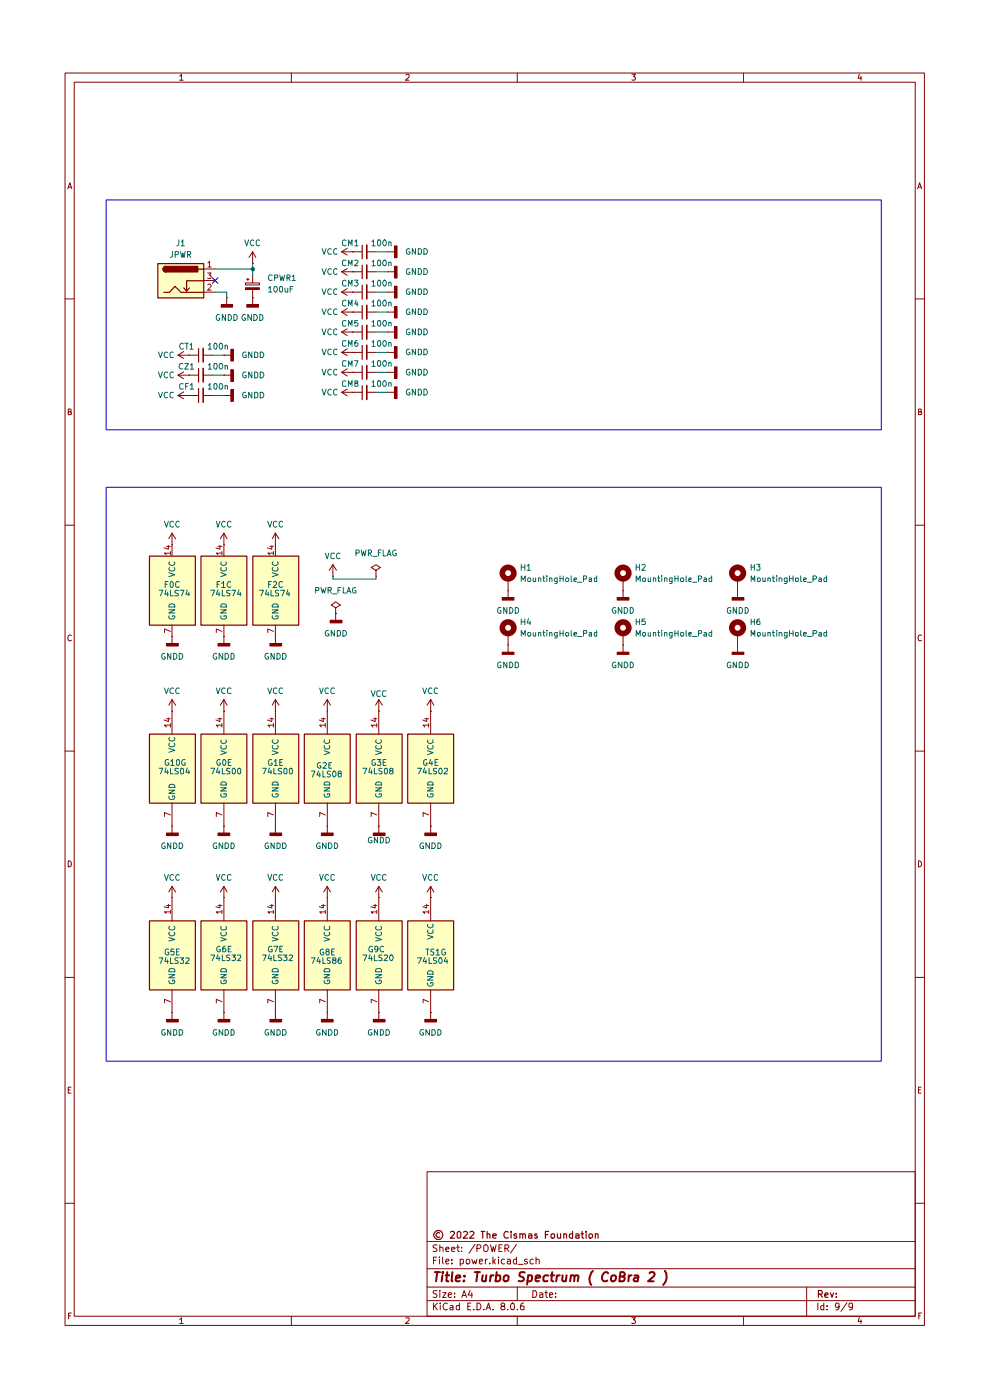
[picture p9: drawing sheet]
<svg xmlns="http://www.w3.org/2000/svg" width="210mm" height="297mm" viewBox="0 0 210 297" stroke-linecap="round" stroke-linejoin="round" font-family="sans-serif">
<g fill="none" stroke="#840000" stroke-width=".21">
<path d="M13.8 15.5h182.3v265.7h-182.3zM15.7 17.4h178.4v261.8h-178.4zM38.1 16.2l.4-.5v1.3M38.1 17h.8M61.8 15.5v1.9M86.1 15.9l.2-.2 .4 .1 .1 .5-.8 .7h.8M109.7 15.5v1.9M134 15.7h.8l-.4 .6h.3v.6h-.7M157.7 15.5v1.9M182.3 15.7l-.3 .9h.8M182.6 16.2v.8M14.5 39.7h.6"/>
<path d="M194.8 39.7h.6M14.4 40l.4-1.2 .4 1.2M194.6 40l.5-1.2 .4 1.2M13.8 63.4h1.9M194.1 63.4h2M14.5 87.4h.4l.2-.2-.1-.4h-.5v1.2h.6l.1-.5-.3-.1M194.8 87.4l.6-.2-.1-.4h-.5v1.2h.6l.1-.5-.1-.1h-.2M13.8 111.4h1.9M194.1 111.4h2M15.2 134.8l-.3-.1a.65 .65 0 0 0-.5 .6 .65 .65 0 0 0 .5 .7l.3-.2M195.5 134.8l-.3-.1a.65 .65 0 0 0-.5 .6 .65 .65 0 0 0 .5 .7l.3-.2M13.8 159.3h1.9"/>
<path d="M194.1 159.3h2M14.5 182.6a.64 .64 0 0 1 .7 .7 .64 .64 0 0 1-.7 .6zM194.8 182.6a.64 .64 0 0 1 .7 .7 .64 .64 0 0 1-.7 .6zM13.8 207.3h1.9M194.1 207.3h2M14.5 231.2h.4M15.1 230.6h-.6v1.3h.6M194.8 231.2h.4M195.4 230.6h-.6v1.3h.6M13.8 255.3h1.9M90.6 248.6h103.5v30.6h-103.5zM194.1 255.3h2"/>
<path d="M14.6 279.1h.4M15.2 278.6h-.6v1.2M38.1 279.9l.4-.3v1.2M61.8 279.2v2M86.1 279.7l.6-.1 .1 .5-.8 .7h.8M90.6 275.9h103.5M90.6 273h103.5M90.6 269.2h103.5M90.6 263.4h103.5M91.9 276.4v1.5M91.9 267.4h.6M92.2 277.1l.6 .8"/>
<path d="M92.6 266.7h-.7v1.4M92.7 273.8l-.8 .1v.4l.6 .2 .2 .4-.2 .3h-.6M92.7 264.2a.6 .6 0 0 0-.8 .1v.4l.8 .4-.2 .4-.6-.1M92.8 276.4l-.9 .9M93.2 266.7v.1M93.2 267.1v1M93.3 273.8v.1M93.3 264.7l.4-.1 .3 .1v.8M93.3 264.1v1.4M93.3 274.2v1M93.4 276.4v.2M93.4 276.9v1"/>
<path d="M93.9 274.2h.8l-.8 1h.8M93.9 266.7v1.2l.2 .2M94.6 267.6l.6-.1-.1-.4-.4 .1-.1 .7 .1 .2h.5M94.6 265l.6-.1-.1-.3h-.4l-.1 .1v.6l.1 .2 .5-.1M94.9 276.6l-.1-.1a.67 .67 0 0 0-.8 .7 .67 .67 0 0 0 .9 .6M95.1 274.7l.7-.1v-.3l-.5-.1-.2 .3 .1 .7h.6M95.5 277h.6v.9M95.8 265l.7-.1-.1-.2-.4-.1-.2 .1v.6l.2 .2 .4-.1M95.8 268v.1M95.8 267.2v.2M96.1 277.3l-.7 .2 .3 .4 .4-.1M96.4 275.1v.1"/>
<path d="M96.4 274.3v.2M96.9 264.6h.5M97.1 264.1v1.2l.3 .2M97.4 277l-.4-.1-.2 .3 .1 .6h.5M97.4 276.4v1.5M97.6 267.2l.4-.1 .3 .2v.7l-.3 .1h-.4M97.6 267.1v1.5M98 275.2l.5-1.4 .5 1.4M98 265.4v.1M98 264.7h.1M98.1 274.8h.7M99 267.2l.3-.1 .3 .2v.6a.45 .45 0 0 1-.6 .2z"/>
<path d="M99.2 277.1h.5M99.7 273.7l-.4 1h.9M99.9 276.4h-.7v1.5h.7M100.1 267.1l.3 1 .3-.6 .2 .6 .3-1M100.1 274.2v1M100.5 277.8v.1M100.8 264l-1.3 1.9M101.2 276.4a.73 .73 0 0 1 .8 .8 .73 .73 0 0 1-.8 .7zM101.2 264.8h.6l.2-.2v-.3l-.2-.2h-.6v1.4M101.7 267.6l.7-.1-.2-.4-.4 .1-.1 .7 .2 .2h.4M102.6 277.8v.1M102.8 264.2l.2-.1a.73 .73 0 0 1 .6 .7 .73 .73 0 0 1-.6 .7l-.4-.2v-1z"/>
<path d="M103 267.1v1M103.1 277.9l.5-1.5 .5 1.5M103.3 277.4h.7M103.4 267.1l-.4 .4M103.9 268v.1M104.1 264.1l.3 1.4 .2-1 .3 1 .3-1.4M104.6 277.8v.1M104.6 266.7v1.4M104.7 267.5l.4 .6M105.1 267.1l-.5 .6M105.7 266.7v.1M105.7 267.1v1"/>
<path d="M105.8 264.7h.5M106.5 277.1l-.2-.3 .2-.4h.3l.3 .4-.1 .1-.2 .2h-.4l-.1 .3v.2l.2 .3h.3l.3-.3v-.2l-.3-.3M106.5 264.1h-.7v1.4h.7M107 267.2l-.4-.1-.3 .4v.4l.3 .2h.4M107.1 264.8l.7-.1 .1-.4-.3-.2h-.5v1.4M107.4 264.8l.5 .7M107.6 267.2h.6l.1 .9M107.7 277.8v.1M108.3 267.5l-.7 .1v.5h.7M108.5 276.5l.2-.1a.9 .9 0 0 1 .3 1.4l-.2 .1a.74 .74 0 0 1-.6-.6 .74 .74 0 0 1 .3-.8zM109.6 267.2l-.5-.1-.2 .4v.4l.2 .2h.5M109.6 266.7v1.4"/>
<path d="M109.6 264l-1.3 1.9M109.7 277.8v.1M109.7 273v2.9M109.7 279.2v2M109.9 268.2h1.1M111.1 276.4l-.5 .2-.2 1 .3 .3 .5-.1v-.7l-.5-.1-.3 .3M111.8 267.2a.35 .35 0 0 0-.3-.1 .35 .35 0 0 0-.3 .4l.7 .4-.2 .2h-.5M113 273.8h.6a.81 .81 0 0 1 .3 1 .81 .81 0 0 1-.9 .4zM113.1 267.2l-.4-.1-.3 .4v.4l.3 .2h.4M113.7 267.3l.1-.1a.36 .36 0 0 1 .6 .2v.7M113.7 266.7v1.4M114.5 274.3h.6v.9"/>
<path d="M115.1 274.6l-.6 .1v.5h.6M115.6 274.2h.6M115.8 273.8v1.2l.4 .2M116.6 274.7l.7-.1-.1-.3h-.6v.9h.6M117.9 275.1v.1M117.9 274.3v.2M134 279.6h.8l-.4 .4 .4 .2v.4l-.2 .2-.6-.1M157.7 279.2v2M171.1 273v6.2M173.5 276.4v1.5M174.7 277a.45 .45 0 0 0-.6 .2l.1 .6h.5M174.7 276.4v1.5"/>
<path d="M175.4 277.8v.1M175.4 277v.1M178 277.1l-.3 .3-.4-.1v-.8l.4-.1 .3 .2v.9l-.4 .4h-.3M179.7 276.3l-1.3 1.9M180.8 277.1l-.2 .3-.4-.1-.1-.7 .2-.2 .5 .2v.9l-.3 .4h-.3M182.3 279.5l-.3 .8h.8M182.6 280v.8M194.9 279.1h.3M195.5 278.6h-.6v1.2M38.1 280.8h.8"/>
</g>
<g fill="none" stroke="#840000" stroke-width=".25">
<path d="M93.3 261.6l-.5-.1-.3 .3v.4l.3 .3 .5-.1M95.5 261.4l.6-.2 .3 .3-.1 .3-.8 .9h.9M97 261.5l.3-.3 .4 .3v.9l-.3 .3-.4-.3zM98.3 261.4l.2-.2h.3l.4 .5-.9 1h.9M99.7 261.4l.2-.2h.4l.2 .5-.9 1h.9M102.1 261.2h.7M102.4 261.2v1.5M103.3 261.8l.5-.1 .1 .2v.8M103.3 261.2v1.5M104.5 262.2l.8-.1-.1-.3-.4-.1-.3 .2 .1 .7h.6M107.8 261.4a.68 .68 0 0 0-1 .4 .68 .68 0 0 0 .7 .9l.3-.2M108.4 261.2v.2"/>
<path d="M108.4 261.7v1M109.6 261.8l-.3-.1-.3 .2 .1 .3 .5 .1v.3h-.6M110.3 261.8l.4-.1 .2 .2v.8M110.3 261.7v1M110.9 261.9l.1-.2 .5 .2v.8M112.1 261.8l.5-.1 .2 .2v.8M112.8 262.1l-.7 .1v.4h.7M113.9 261.8l-.3-.1-.2 .3 .1 .2h.3l.2 .3-.2 .2-.4-.1M115.7 261.9h.5M116.4 261.2h-.7v1.5M117 261.8h.6v.6l-.2 .3h-.3l-.2-.3zM118.2 261.7v.8l.3 .2 .4-.2"/>
<path d="M118.9 261.7v1M119.6 261.8l.4-.1 .2 .2v.8M119.6 261.7v1M121.5 261.8h-.6l-.1 .6a.45 .45 0 0 0 .7 .2M121.5 261.2v1.5M122.1 261.8l.5-.1 .2 .2v.8M122.8 262.1l-.7 .1v.4h.7M123.2 261.7h.6M123.5 261.2v1.3l.3 .2M124.3 261.2v.2M124.3 261.7v1M125 261.8h.6l.1 .6a.45 .45 0 0 1-.7 .2z"/>
<path d="M126.3 261.8l.4-.1 .2 .2v.8M126.3 261.7v1M173.6 274.5l.8-.1a.45 .45 0 0 0-.2-.6h-.6v1.4M173.9 274.5l.6 .7M175 274.8l.6-.2v-.2l-.4-.1-.2 .2v.7h.6M176.1 274.3l.4 .9 .3-.9M177.4 275.1v.1M177.4 274.4v.1"/>
<circle cx="93" cy="262" r=".95"/>
</g>
<g fill="none" stroke="#840000" stroke-width=".42">
<path d="M92.2 269.9h1.1M92.7 269.9l-.2 1.9M93.8 270.5l-.1 1.3M93.9 269.9v.2M94.5 270.5h.8M94.9 269.9l-.2 1.8 .4 .1M96 269.9l-.2 1.7 .2 .2M96.7 271.1l1-.1-.1-.4a.6 .6 0 0 0-.9 .2v.9h.8M98.4 271.6l.1 .1-.2 .1 .1-.2-.1 .2M98.5 270.6v.2M100.7 269.9h1.1M101.3 269.9l-.3 1.9"/>
<path d="M102.4 270.5l-.2 1.1a.49 .49 0 0 0 .9 0M103.2 270.5l-.2 1.3M104.1 270.5l-.2 1.3M104.7 270.5l-.4 .1-.2 .3M105.3 270.6l.6-.1 .2 .2v.8a.72 .72 0 0 1-1 .2M105.4 269.9l-.3 1.9M107 270.7l.3-.2 .4 .1 .2 .3-.1 .6a.55 .55 0 0 1-.5 .3 .55 .55 0 0 1-.5-.3zM111.3 270a.73 .73 0 0 0-1.1 .3v.3l.8 .4 .1 .5a.79 .79 0 0 1-1.1 .2M112.1 270.6h.7v.9l-.3 .3-.6-.1M112.1 270.5l-.3 2M113.7 271.1l.9-.1-.1-.4a.6 .6 0 0 0-.8 .2v.9h.6M116.3 270.6a.72 .72 0 0 0-1 .3v.7l.2 .2 .6-.1"/>
<path d="M116.8 270.5h.8M117.1 269.9l-.1 1.7 .4 .2M118.1 270.5l-.1 1.3M118.7 270.5l-.4 .1-.2 .3M119.3 270.5v1.2l.5 .1 .2-.2M120.2 270.5l-.2 1.3M121.1 270.7l.3-.2 .4 .1v1.2M121.1 270.5l-.2 1.3M121.9 270.8a.47 .47 0 0 1 .4-.3 .47 .47 0 0 1 .4 .3l-.1 1M125.8 269.6a2.2 2.2 0 0 0-.4 3M129 270.1a.52 .52 0 0 0-.8-.1 1.21 1.21 0 0 0-.2 1.7l.4 .1 .4-.2M129.7 270.7l.6-.2 .4 .4-.1 .6-.4 .3-.5-.1-.1-.2z"/>
<path d="M131.4 270.8l.9-.1 .2-.2-.1-.5-.8-.1-.2 1.9h.7l.3-.2 .1-.5-.4-.3M133.4 270.5l-.1 1.3M134 270.5l-.6 .4M134.6 270.6h.7v1.2M135.4 271l-.7 .1-.3 .3 .3 .4 .6-.1M137.8 270.1l.2-.2h.6l.3 .4-.2 .4-1.2 1.1h1.1M141 269.6l.1 .1a2.26 2.26 0 0 1-.4 2.9"/>
</g>
<g fill="#ffffc2">
<path d="M33.4 55.9h9.8v7.3h-9.8z"/>
<path d="M42.6 117.9h9.7v14.7h-9.7z"/>
<path d="M31.7 117.9h9.7v14.7h-9.7z"/>
<path d="M53.6 117.9h9.7v14.7h-9.7z"/>
<path d="M75.5 155.7h9.8v14.6h-9.8z"/>
<path d="M86.4 155.7h9.8v14.6h-9.8z"/>
<path d="M31.7 155.7h9.7v14.6h-9.7z"/>
<path d="M42.6 155.7h9.7v14.6h-9.7z"/>
<path d="M31.7 195.3h9.7v14.7h-9.7z"/>
<path d="M42.6 195.3h9.7v14.7h-9.7z"/>
<path d="M53.6 195.3h9.7v14.7h-9.7z"/>
<path d="M64.5 195.3h9.7v14.7h-9.7z"/>
<path d="M53.6 155.7h9.7v14.6h-9.7z"/>
<path d="M64.5 155.7h9.7v14.6h-9.7z"/>
<path d="M86.4 195.3h9.8v14.7h-9.8z"/>
<path d="M75.5 195.3h9.8v14.7h-9.8z"/>
</g>
<path d="M74.8 83.2h2M77.8 83.2h2M79.8 121l.9-.6-.9-.6-1.1 .6 1.1 .6v1.3M79.8 122.3h.1" fill="none" stroke="#840000" stroke-width=".21"/>
<path d="M77.8 81.8v2.9" fill="none" stroke="#840000" stroke-width=".34"/>
<path d="M76.8 81.8v3M130.9 126.8h2.5v.5h-2.5z" fill="none" stroke="#840000" stroke-width=".25"/>
<path d="M130.9 126.8h2.5v.5h-2.5z" fill="#840000"/>
<path d="M132.2 125.3h.1M132.2 125.3v1.4" fill="none" stroke="#840000" stroke-width=".21"/>
<path d="M106.5 126.8h2.5v.5h-2.5z" fill="none" stroke="#840000" stroke-width=".25"/>
<path d="M106.5 126.8h2.5v.5h-2.5z" fill="#840000"/>
<path d="M107.8 125.3h.1M107.8 122.8v3.9M107.8 134.4v2.4" fill="none" stroke="#840000" stroke-width=".21"/>
<g fill="none" stroke="#840000" stroke-width="1.2">
<circle cx="107.8" cy="121.6" r="1.23"/>
<circle cx="107.8" cy="133.2" r="1.23"/>
</g>
<path d="M49 82.7h.5v2.4h-.5z" fill="none" stroke="#840000" stroke-width=".25"/>
<path d="M49 82.7h.5v2.4h-.5z" fill="#840000"/>
<path d="M40.1 79.6h2M43.1 79.6h1.9M37.8 83.9h4.3M37.8 83.9l1.1 .7M38.9 83.1l-1.1 .8M40.1 83.9h.1M43.1 83.9h1.9M47.5 83.9h.1M47.5 83.9h1.4" fill="none" stroke="#840000" stroke-width=".21"/>
<path d="M43.1 78.1v2.9M43.1 82.4v2.9" fill="none" stroke="#840000" stroke-width=".34"/>
<path d="M42.1 78.2v2.9M49 78.4h.5v2.5h-.5zM42.1 82.4v3" fill="none" stroke="#840000" stroke-width=".25"/>
<path d="M49 78.4h.5v2.5h-.5z" fill="#840000"/>
<path d="M47.5 79.6h.1M47.5 79.6h1.4" fill="none" stroke="#840000" stroke-width=".21"/>
<path d="M33.5 55.9h9.7v7.3h-9.7zM35.2 56.5a.59 .59 0 0 0-.6 .6 .59 .59 0 0 0 .6 .6" fill="none" stroke="#840000" stroke-width=".25"/>
<path d="M34.8 56.7l.4-.2v1.2a.59 .59 0 0 1-.6-.4 .59 .59 0 0 1 .2-.6z" fill="#840000"/>
<path d="M35.2 56.5h6.7v1.2h-6.7zM42 57.1h1.2M43.2 59.6h-3.6v2.2l-.6-.7M34.8 62h1.1l1.2-1.3 1.3 1.3h4.8M40.2 61.1l-.6 .7" fill="none" stroke="#840000" stroke-width=".25"/>
<path d="M35.2 56.5h6.7v1.2h-6.7z" fill="#840000"/>
<g fill="none" stroke="#840000" stroke-width=".21">
<path d="M43.2 57.1h2.4M43.2 59.5h2.4M37.8 75.4h4.3M37.8 75.4l1.1 .6M37.8 79.6l1.1 .7M37.8 79.6h2.3M38.9 74.6l-1.1 .8M38.9 78.9l-1.1 .7M40.1 75.4h.1M40.1 79.6h.1M43.1 75.4h1.9M43.2 62h2.4"/>
<path d="M47.5 115.6h.1M47.5 113.1v4.8M47.5 113.1l-.8 1.2M47.5 113.1l.7 1.2M47.5 132.6v2.4"/>
</g>
<path d="M44 57.9h.8l-.4 .4 .4 .3-.1 .4h-.7M44.1 55.8l.3-.3v1.1M44.1 56.6h.7M44.1 60.4l.4-.1 .3 .4-.8 .8h.8M46.2 115.9h.9M46.6 115.7v.8l-.8-.3M47.1 117.3h-1.2l.3 .4M47.1 117v.7M47.1 133.9l-1.2-.5v.8" fill="none" stroke="#a90000" stroke-width=".21"/>
<path d="M43.1 73.9v2.9" fill="none" stroke="#840000" stroke-width=".34"/>
<path d="M42.1 74v2.8M42.6 118h9.8v14.6h-9.8zM35.3 136.5h2.5v.5h-2.5z" fill="none" stroke="#840000" stroke-width=".25"/>
<path d="M46.9 119.2a.61 .61 0 0 0 .3 .8 .61 .61 0 0 0 .8-.3l-.1-.5M46.8 121.5l1.2 .4-1.2 .4M46.8 129.4h1.2l-1.2 .6h1.2M46.9 120.4l-.1 .2a.67 .67 0 0 0 .5 .6 .67 .67 0 0 0 .7-.3l-.1-.5M46.9 130.6a.45 .45 0 0 0 .2 .7h.6l.3-.2v-.5h-.5v.2M47 128.2h.8l.2 .2v.4h-1.2z" fill="none" stroke="#006464" stroke-width=".21"/>
<path d="M35.3 136.5h2.5v.5h-2.5z" fill="#840000"/>
<path d="M36.5 135h.1M36.5 135v1.5" fill="none" stroke="#840000" stroke-width=".21"/>
<path d="M46.3 136.5h2.4v.5h-2.4z" fill="none" stroke="#840000" stroke-width=".25"/>
<path d="M46.3 136.5h2.4v.5h-2.4z" fill="#840000"/>
<path d="M36.5 115.6h.1M36.5 113.1l-.7 1.2M36.5 113.1v4.8M36.5 113.1l.8 1.2M36.5 132.6v2.4M47.5 135h.1M47.5 135v1.5" fill="none" stroke="#840000" stroke-width=".21"/>
<path d="M31.7 118h9.7v14.6h-9.7zM57.3 136.5h2.4v.5h-2.4z" fill="none" stroke="#840000" stroke-width=".25"/>
<path d="M36 119.2l-.2 .3a.6 .6 0 0 0 .7 .5 .6 .6 0 0 0 .5-.7l-.1-.1M35.8 121.5l1.3 .4-1.3 .4M35.8 129.4h1.3l-1.3 .6h1.3M35.9 130.6l-.1 .4 .3 .3h.6l.3-.2v-.5h-.4v.2M36 120.4l-.2 .2a.65 .65 0 0 0 .6 .6 .65 .65 0 0 0 .7-.6l-.2-.2M36 128.2h.9l.2 .6h-1.3z" fill="none" stroke="#006464" stroke-width=".21"/>
<path d="M35.3 115.9h.8M35.7 115.7v.8l-.9-.3M36.1 117.3h-1.2l.3 .4M36.1 117v.7M36.1 133.9l-1.2-.5v.8" fill="none" stroke="#a90000" stroke-width=".21"/>
<path d="M57.3 136.5h2.4v.5h-2.4z" fill="#840000"/>
<path d="M58.4 115.6h.1M58.4 113.1v4.8M58.4 113.1l-.7 1.2M58.4 113.1l.8 1.2M58.4 135h.1M58.4 132.6v3.9" fill="none" stroke="#840000" stroke-width=".21"/>
<path d="M53.6 118h9.8v14.6h-9.8zM70.1 131.6h2.4v.5h-2.4z" fill="none" stroke="#840000" stroke-width=".25"/>
<path d="M57.9 119.2l-.2 .3a.6 .6 0 0 0 .7 .5 .6 .6 0 0 0 .5-.7l-.1-.1M57.7 121.5l1.3 .4-1.3 .4M57.7 129.4h1.3l-1.3 .6h1.3M57.8 130.6l-.1 .4 .4 .3h.6l.2-.2v-.5h-.4v.2M57.9 120.4l-.2 .2a.65 .65 0 0 0 .7 .6 .65 .65 0 0 0 .6-.6l-.2-.2M57.9 128.2h.9l.2 .6h-1.3z" fill="none" stroke="#006464" stroke-width=".21"/>
<path d="M57.2 115.9h.8M57.7 115.7v.8l-1-.3M58 117.3h-1.2l.3 .4M58 117v.7M58 133.9l-1.2-.5v.8" fill="none" stroke="#a90000" stroke-width=".21"/>
<path d="M70.1 131.6h2.4v.5h-2.4z" fill="#840000"/>
<path d="M70.6 119.8l-.8 1.2M70.6 119.8v2.5M70.6 119.8l.8 1.2M70.6 122.3h.1M71.2 130.1h.1M71.2 128.9l1-.5-1-.7-.9 .7 .9 .5v1.2M71.2 130.1v1.5M132.2 122.8v2.5M132.2 134.4v2.4M156.5 122.8v2.5M156.5 134.4v2.4" fill="none" stroke="#840000" stroke-width=".21"/>
<g fill="none" stroke="#840000" stroke-width="1.2">
<circle cx="132.2" cy="133.2" r="1.23"/>
<circle cx="132.2" cy="121.6" r="1.23"/>
<circle cx="156.5" cy="133.2" r="1.23"/>
<circle cx="156.5" cy="121.6" r="1.23"/>
</g>
<path d="M155.3 126.8h2.5v.5h-2.5z" fill="none" stroke="#840000" stroke-width=".25"/>
<path d="M155.3 126.8h2.5v.5h-2.5z" fill="#840000"/>
<path d="M156.5 125.3h.1M156.5 125.3v1.4" fill="none" stroke="#840000" stroke-width=".21"/>
<path d="M83.7 82.1h.5v2.4h-.5z" fill="none" stroke="#840000" stroke-width=".25"/>
<path d="M83.7 82.1h.5v2.4h-.5z" fill="#840000"/>
<g fill="none" stroke="#840000" stroke-width=".21">
<path d="M53.6 55.9h.1M53.6 53.4l-.8 1.2M53.6 53.4v2.5M53.6 53.4l.7 1.2M74.8 53.4h2M77.8 53.4h2M74.8 79h2M77.8 79h2M72.5 83.2h2.3M72.5 83.2l1.2 .8M73.7 82.5l-1.2 .7M74.8 83.2h.1"/>
<path d="M82.2 83.2h.1M82.2 83.2h1.4"/>
</g>
<path d="M77.8 52v2.9M77.8 77.6v2.8" fill="none" stroke="#840000" stroke-width=".34"/>
<path d="M76.8 52v2.9M83.7 52.2h.5v2.4h-.5zM76.8 77.6v2.9" fill="none" stroke="#840000" stroke-width=".25"/>
<path d="M83.7 52.2h.5v2.4h-.5z" fill="#840000"/>
<path d="M82.2 53.4h.1M82.2 53.4h1.4" fill="none" stroke="#840000" stroke-width=".21"/>
<path d="M46.9 64.6h2.4v.5h-2.4z" fill="none" stroke="#840000" stroke-width=".25"/>
<path d="M46.9 64.6h2.4v.5h-2.4z" fill="#840000"/>
<path d="M48.1 63.2h.1M48.1 63.2v1.4" fill="none" stroke="#840000" stroke-width=".21"/>
<path d="M52.4 64.6h2.4v.5h-2.4z" fill="none" stroke="#840000" stroke-width=".25"/>
<path d="M52.4 64.6h2.4v.5h-2.4z" fill="#840000"/>
<path d="M53.6 63.2h.1M53.6 63.2v1.4" fill="none" stroke="#840000" stroke-width=".21"/>
<path d="M49 74.1h.5v2.5h-.5z" fill="none" stroke="#840000" stroke-width=".25"/>
<path d="M49 74.1h.5v2.5h-.5z" fill="#840000"/>
<g fill="none" stroke="#840000" stroke-width=".21">
<path d="M52.3 59.3h.5M52.6 59v.5M53.6 58.2v1.8M72.5 53.4l1.2 .7M72.5 53.4h2.3M72.5 57.7l1.2 .7M72.5 57.7h2.3M73.7 52.7l-1.2 .7M73.7 57l-1.2 .7M74.8 53.4h.1M74.8 57.7h.1M47.5 75.4h.1"/>
<path d="M47.5 75.4h1.4M52.1 61h2.9v.4h-2.9zM52.1 60h2.9v.4h-2.9zM53.6 61.4v1.8M72.5 66.2l1.2 .8M72.5 66.2h2.3M72.5 62l1.2 .7M72.5 62h2.3M73.7 65.4l-1.2 .8M73.7 61.2l-1.2 .8M74.8 66.2h.1M74.8 62h.1"/>
</g>
<path d="M52.1 61.2h2.9" fill="none" stroke="#840000" stroke-width=".34"/>
<path d="M83.7 77.8h.5v2.4h-.5z" fill="none" stroke="#840000" stroke-width=".25"/>
<path d="M83.7 77.8h.5v2.4h-.5z" fill="#840000"/>
<path d="M72.5 79h2.3M72.5 79l1.2 .8M73.7 78.2l-1.2 .8M74.8 79h.1M74.8 74.8h2M77.8 74.8h2M82.2 79h.1M82.2 79h1.4" fill="none" stroke="#840000" stroke-width=".21"/>
<path d="M77.8 73.2v3" fill="none" stroke="#840000" stroke-width=".34"/>
<path d="M76.8 73.3v2.9M83.7 69.3h.5v2.5h-.5z" fill="none" stroke="#840000" stroke-width=".25"/>
<path d="M83.7 69.3h.5v2.5h-.5z" fill="#840000"/>
<path d="M82.2 70.4h.1M82.2 70.4h1.4" fill="none" stroke="#840000" stroke-width=".21"/>
<path d="M83.7 73.5h.5v2.5h-.5z" fill="none" stroke="#840000" stroke-width=".25"/>
<path d="M83.7 73.5h.5v2.5h-.5z" fill="#840000"/>
<g fill="none" stroke="#840000" stroke-width=".21">
<path d="M72.5 74.8h2.3M72.5 74.8l1.2 .6M72.5 70.4l1.2 .8M72.5 70.4h4.3M73.7 74l-1.2 .8M73.7 69.8l-1.2 .6M74.8 74.8h.1M74.8 70.4h.1M74.8 66.2h2M74.8 62h2M77.8 70.4h2M77.8 66.2h2"/>
<path d="M77.8 62h2M82.2 74.8h.1M82.2 74.8h1.4"/>
</g>
<path d="M77.8 60.4v3M77.8 64.8v2.8M77.8 69v3" fill="none" stroke="#840000" stroke-width=".34"/>
<path d="M83.7 56.5h.5v2.5h-.5zM76.8 60.5v3M76.8 64.8v2.9M76.8 69v3" fill="none" stroke="#840000" stroke-width=".25"/>
<path d="M83.7 56.5h.5v2.5h-.5z" fill="#840000"/>
<path d="M82.2 57.7h.1M82.2 57.7h1.4" fill="none" stroke="#840000" stroke-width=".21"/>
<path d="M83.7 65.1h.5v2.3h-.5z" fill="none" stroke="#840000" stroke-width=".25"/>
<path d="M83.7 65.1h.5v2.3h-.5z" fill="#840000"/>
<path d="M74.8 57.7h2M77.8 57.7h2M82.2 66.2h.1M82.2 66.2h1.4" fill="none" stroke="#840000" stroke-width=".21"/>
<path d="M77.8 56.2v2.9" fill="none" stroke="#840000" stroke-width=".34"/>
<path d="M76.8 56.3v2.8M83.7 60.7h.5v2.5h-.5z" fill="none" stroke="#840000" stroke-width=".25"/>
<path d="M83.7 60.7h.5v2.5h-.5z" fill="#840000"/>
<path d="M82.2 62h.1M82.2 62h1.4M80.3 150.9v4.8M91.4 150.9h.1M91.4 148.4l-.8 1.2M91.4 148.4v2.5M91.4 148.4l.6 1.2M80.3 170.3v5" fill="none" stroke="#840000" stroke-width=".21"/>
<path d="M75.6 155.7h9.7v14.7h-9.7zM90.1 176.7h2.5v.5h-2.5z" fill="none" stroke="#840000" stroke-width=".25"/>
<path d="M79.7 159.3l1.2 .4-1.2 .4M79.8 158.2l-.1 .2a.65 .65 0 0 0 .6 .5 .65 .65 0 0 0 .6-.5l-.1-.2M79.8 157l-.1 .2a.6 .6 0 0 0 .6 .5 .6 .6 0 0 0 .6-.6l-.1-.1M79.7 167.1h1.2l-1.2 .7h1.2M79.8 168.4l-.1 .3 .3 .4h.6l.3-.2v-.5h-.5v.2M79.8 165.9h1l.1 .6h-1.2z" fill="none" stroke="#006464" stroke-width=".21"/>
<path d="M79.2 152.5h.7M79.6 152.3v.8l-.9-.4M79.9 153.8h-1.2l.4 .5M79.9 153.5v.8M79.9 172.9l-1.2-.5v.8" fill="none" stroke="#a90000" stroke-width=".21"/>
<path d="M90.1 176.7h2.5v.5h-2.5z" fill="#840000"/>
<path d="M91.4 150.9v4.8M91.4 175.3h.1M91.4 170.3v6.4" fill="none" stroke="#840000" stroke-width=".21"/>
<path d="M86.5 155.7h9.7v14.7h-9.7zM79.2 176.7h2.5v.5h-2.5z" fill="none" stroke="#840000" stroke-width=".25"/>
<path d="M90.7 159.3l1.2 .4-1.2 .4M90.8 158.2l-.1 .2a.67 .67 0 0 0 .5 .5 .67 .67 0 0 0 .7-.2l-.1-.5M90.8 157a.61 .61 0 0 0 .3 .7 .61 .61 0 0 0 .8-.2l-.1-.5M90.7 167.1h1.2l-1.2 .7h1.2M90.8 168.4a.45 .45 0 0 0 .1 .7h.7l.3-.2v-.5h-.5v.2M90.8 165.9h.9l.2 .2v.4h-1.2z" fill="none" stroke="#006464" stroke-width=".21"/>
<path d="M90.1 152.5h.8M90.5 152.3v.8l-.8-.4M90.9 153.8h-1.2l.4 .5M90.9 153.5v.8M90.9 172.9l-1.2-.5v.8" fill="none" stroke="#a90000" stroke-width=".21"/>
<path d="M79.2 176.7h2.5v.5h-2.5z" fill="#840000"/>
<g fill="none" stroke="#840000" stroke-width=".21">
<path d="M36.5 150.9h.1M36.5 148.4v7.3M36.5 148.4l-.7 1.2M36.5 148.4l.8 1.2M47.5 150.9h.1M47.5 148.4v7.3M47.5 148.4l-.8 1.2M47.5 148.4l.7 1.2M58.4 150.9h.1M58.4 148.4l-.7 1.2M58.4 148.4v2.5M58.4 148.4l.8 1.2"/>
<path d="M80.3 150.9h.1M80.3 148.4v2.5M80.3 148.4l-.6 1.2M80.3 148.4l.8 1.2M36.5 170.3v5M47.5 170.3v5M80.3 175.3h.1M80.3 175.3v1.4M36.5 190.4v4.9M36.5 210v4.8"/>
</g>
<path d="M31.7 155.7h9.7v14.7h-9.7zM42.6 155.7h9.8v14.7h-9.8zM35.3 176.7h2.5v.5h-2.5zM31.7 195.4h9.7v14.6h-9.7z" fill="none" stroke="#840000" stroke-width=".25"/>
<g fill="none" stroke="#006464" stroke-width=".21">
<path d="M35.8 158.7l1.3 .5-1.3 .4M36 157.6l-.2 .5 .3 .3h.6l.3-.2 .1-.3-.2-.3M36 156.5l-.2 .2a.65 .65 0 0 0 .6 .5 .65 .65 0 0 0 .7-.5l-.2-.2M46.8 159.3l1.2 .4-1.2 .4M46.9 158.2l-.1 .2a.67 .67 0 0 0 .5 .5 .67 .67 0 0 0 .7-.2l-.1-.5M46.9 157a.61 .61 0 0 0 .3 .7 .61 .61 0 0 0 .8-.2l-.1-.5M35.8 167.6h1.3l-1.3 .7h1.3M35.9 168.9l-.1 .3 .3 .4 .8-.1 .2-.3-.1-.3-.4-.1v.3M36 166.5h.9l.2 .5h-1.3zM46.8 167.1h1.2l-1.2 .7h1.2M46.9 168.4a.45 .45 0 0 0 .2 .7h.6l.3-.2v-.5h-.5v.2M47 165.9h.8l.2 .2v.4h-1.2z"/>
<path d="M35.8 198.9l1.3 .4-1.3 .3M36 197.8l-.2 .2a.61 .61 0 0 0 .7 .5 .61 .61 0 0 0 .5-.7h-.1M36 196.5l-.2 .4 .3 .4h.6l.3-.2 .1-.3-.2-.3M35.8 206.8h1.3l-1.3 .6h1.3M35.9 208l-.1 .1a.64 .64 0 0 0 .6 .6 .64 .64 0 0 0 .7-.5l-.2-.3h-.3v.3M35.9 205.7l.2-.2h.6l.3 .2 .1 .5h-1.3z"/>
</g>
<g fill="none" stroke="#a90000" stroke-width=".21">
<path d="M35.3 152.5h.8M35.7 152.3v.8l-.9-.4M36.1 153.8h-1.2l.3 .5M36.1 153.5v.8M46.2 152.5h.9M46.6 152.3v.8l-.8-.4M47.1 153.8h-1.2l.3 .5M47.1 153.5v.8M36.1 172.9l-1.2-.5v.8M47.1 172.9l-1.2-.5v.8M35.3 192.1h.8M35.7 191.9v.7l-.9-.2"/>
<path d="M36.1 193.5h-1.2l.3 .3M36.1 193.1v.7M36.1 212.5l-1.2-.5v.8"/>
</g>
<path d="M35.3 176.7h2.5v.5h-2.5z" fill="#840000"/>
<path d="M36.5 175.3h.1M36.5 175.3v1.4M47.5 190.4v4.9M47.5 210v4.8" fill="none" stroke="#840000" stroke-width=".21"/>
<path d="M42.6 195.4h9.8v14.6h-9.8zM35.3 216.3h2.5v.5h-2.5z" fill="none" stroke="#840000" stroke-width=".25"/>
<path d="M46.8 198.9l1.2 .4-1.2 .3M46.9 197.8a.61 .61 0 0 0 .3 .7 .61 .61 0 0 0 .8-.2l-.1-.5M46.9 196.5v.1a.45 .45 0 0 0 .2 .7h.6l.3-.2-.1-.6M46.8 206.8h1.2l-1.2 .6h1.2M46.9 208l-.1 .1a.66 .66 0 0 0 .5 .6 .66 .66 0 0 0 .7-.3l-.1-.5h-.4v.3M46.9 205.7l.2-.2h.6l.3 .2v.5h-1.2z" fill="none" stroke="#006464" stroke-width=".21"/>
<path d="M46.2 192.1h.9M46.6 191.9v.7l-.8-.2M47.1 193.5h-1.2l.3 .3M47.1 193.1v.7M47.1 212.5l-1.2-.5v.8" fill="none" stroke="#a90000" stroke-width=".21"/>
<path d="M35.3 216.3h2.5v.5h-2.5z" fill="#840000"/>
<path d="M36.5 214.8h.1M36.5 214.8v1.4" fill="none" stroke="#840000" stroke-width=".21"/>
<path d="M46.3 216.3h2.4v.5h-2.4z" fill="none" stroke="#840000" stroke-width=".25"/>
<path d="M46.3 216.3h2.4v.5h-2.4z" fill="#840000"/>
<path d="M36.5 190.4h.1M36.5 188l-.7 1.2M36.5 188v2.4M36.5 188l.8 1.2M47.5 214.8h.1M47.5 214.8v1.4" fill="none" stroke="#840000" stroke-width=".21"/>
<path d="M46.3 176.7h2.4v.5h-2.4z" fill="none" stroke="#840000" stroke-width=".25"/>
<path d="M46.3 176.7h2.4v.5h-2.4z" fill="#840000"/>
<path d="M107.8 136.8h.1M107.8 136.8v1.5M132.2 136.8h.1M132.2 136.8v1.5M156.5 136.8h.1M156.5 136.8v1.5M47.5 175.3h.1M47.5 175.3v1.4M47.5 190.4h.1M47.5 188v2.4M47.5 188l-.8 1.2M47.5 188l.7 1.2" fill="none" stroke="#840000" stroke-width=".21"/>
<path d="M106.5 138.4h2.5v.4h-2.5zM130.9 138.4h2.5v.4h-2.5zM155.3 138.4h2.5v.4h-2.5zM57.3 216.3h2.4v.5h-2.4z" fill="none" stroke="#840000" stroke-width=".25"/>
<path d="M106.5 138.6h2.5M130.9 138.6h2.5M155.3 138.6h2.5" fill="none" stroke="#840000" stroke-width=".42"/>
<path d="M57.3 216.3h2.4v.5h-2.4z" fill="#840000"/>
<path d="M58.4 214.8h.1M58.4 214.8v1.4" fill="none" stroke="#840000" stroke-width=".21"/>
<path d="M68.2 216.3h2.5v.5h-2.5z" fill="none" stroke="#840000" stroke-width=".25"/>
<path d="M68.2 216.3h2.5v.5h-2.5z" fill="#840000"/>
<g fill="none" stroke="#840000" stroke-width=".21">
<path d="M58.4 150.9v4.8M69.4 150.9h.1M69.4 148.4v2.5M69.4 148.4l-.7 1.2M69.4 148.4l.7 1.2M58.4 170.3v5M58.4 190.4h.1M58.4 188v7.3M58.4 188l-.7 1.2M58.4 188l.8 1.2M69.4 190.4h.1M69.4 188v7.3"/>
<path d="M69.4 188l-.7 1.2M69.4 188l.7 1.2M58.4 210v4.8M69.4 214.8h.1M69.4 210v6.2"/>
</g>
<path d="M53.6 155.7h9.8v14.7h-9.8zM57.3 176.7h2.4v.5h-2.4zM53.6 195.4h9.8v14.6h-9.8zM64.6 195.4h9.7v14.6h-9.7z" fill="none" stroke="#840000" stroke-width=".25"/>
<g fill="none" stroke="#006464" stroke-width=".21">
<path d="M57.7 159.3l1.3 .4-1.3 .4M57.9 158.2l-.2 .2a.65 .65 0 0 0 .7 .5 .65 .65 0 0 0 .6-.5l-.2-.2M57.9 157l-.2 .2a.6 .6 0 0 0 .7 .5 .6 .6 0 0 0 .5-.6l-.1-.1M57.7 167.1h1.3l-1.3 .7h1.3M57.8 168.4l-.1 .3 .4 .4h.6l.2-.2v-.5h-.4v.2M57.9 165.9h.9l.2 .6h-1.3zM57.7 198.9l1.3 .4-1.3 .3M57.9 197.8l-.2 .2a.61 .61 0 0 0 .8 .5 .61 .61 0 0 0 .4-.7h-.1M57.9 196.5l-.2 .4 .4 .4h.6l.2-.2 .1-.3-.2-.3M68.7 198.9l1.2 .4-1.2 .3M68.8 197.8a.61 .61 0 0 0 .3 .7 .61 .61 0 0 0 .8-.2l-.1-.5M68.8 196.5v.1a.45 .45 0 0 0 .2 .7h.7l.2-.2-.1-.6"/>
<path d="M57.7 206.8h1.3l-1.3 .6h1.3M57.8 208l-.1 .1a.64 .64 0 0 0 .6 .6 .64 .64 0 0 0 .7-.5l-.2-.3h-.3v.3M57.8 205.7l.3-.2h.6l.2 .2 .1 .5h-1.3zM68.7 206.8h1.2l-1.2 .6h1.2M68.8 208l-.1 .1a.66 .66 0 0 0 .5 .6 .66 .66 0 0 0 .7-.3l-.1-.5h-.4v.3M68.8 205.7l.2-.2h.7l.2 .2v.5h-1.2z"/>
</g>
<g fill="none" stroke="#a90000" stroke-width=".21">
<path d="M57.2 152.5h.8M57.7 152.3v.8l-1-.4M58 153.8h-1.2l.3 .5M58 153.5v.8M58 172.9l-1.2-.5v.8M57.2 192.1h.8M57.7 191.9v.7l-1-.2M58 193.5h-1.2l.3 .3M58 193.1v.7M68.2 192.1h.8M68.6 191.9v.7l-.9-.2M69 193.5h-1.2l.4 .3"/>
<path d="M69 193.1v.7M58 212.5l-1.2-.5v.8M69 212.5l-1.2-.5v.8"/>
</g>
<path d="M57.3 176.7h2.4v.5h-2.4z" fill="#840000"/>
<path d="M58.4 175.3h.1M58.4 175.3v1.4" fill="none" stroke="#840000" stroke-width=".21"/>
<path d="M68.2 176.7h2.5v.5h-2.5z" fill="none" stroke="#840000" stroke-width=".25"/>
<path d="M68.2 176.7h2.5v.5h-2.5z" fill="#840000"/>
<path d="M69.4 150.9v4.8M69.4 175.3h.1M69.4 170.3v6.4M80.3 190.4v4.9M91.4 190.4h.1M91.4 188v7.3M91.4 188l-.8 1.2M91.4 188l.6 1.2M80.3 210v4.8M91.4 210v4.8" fill="none" stroke="#840000" stroke-width=".21"/>
<path d="M64.6 155.7h9.7v14.7h-9.7zM75.6 195.4h9.7v14.6h-9.7zM86.5 195.4h9.7v14.6h-9.7zM90.1 216.3h2.5v.5h-2.5z" fill="none" stroke="#840000" stroke-width=".25"/>
<g fill="none" stroke="#006464" stroke-width=".21">
<path d="M68.7 159.3l1.2 .4-1.2 .4M68.8 158.2l-.1 .2a.67 .67 0 0 0 .6 .5 .67 .67 0 0 0 .6-.2l-.1-.5M68.8 157a.61 .61 0 0 0 .3 .7 .61 .61 0 0 0 .8-.2l-.1-.5M68.7 167.1h1.2l-1.2 .7h1.2M68.8 168.4a.45 .45 0 0 0 .2 .7h.7l.2-.2v-.5h-.5v.2M68.9 165.9h.9l.1 .2v.4h-1.2zM79.7 198.9l1.2 .4-1.2 .3M79.8 197.8l-.1 .2a.61 .61 0 0 0 .7 .5 .61 .61 0 0 0 .5-.7h-.1M79.8 196.5l-.1 .4 .3 .4h.6l.3-.2v-.3l-.1-.3M90.7 198.4l1.2 .4-1.2 .4M90.8 197.3l-.1 .2a.67 .67 0 0 0 .5 .5 .67 .67 0 0 0 .7-.2l-.1-.5M90.8 196.1a.61 .61 0 0 0 .3 .8 .61 .61 0 0 0 .8-.3l-.1-.5"/>
<path d="M79.7 206.8h1.2l-1.2 .6h1.2M79.8 208l-.1 .1a.64 .64 0 0 0 .6 .6 .64 .64 0 0 0 .6-.5l-.1-.3h-.4v.3M79.8 205.7l.2-.2h.6l.3 .2v.5h-1.2zM90.7 207.2h1.2l-1.2 .7h1.2M90.8 208.5a.59 .59 0 0 0 .3 .7 .59 .59 0 0 0 .8-.2l-.1-.6h-.4v.3M90.8 206.2a.72 .72 0 0 1 1.1 0v.5h-1.2z"/>
</g>
<g fill="none" stroke="#a90000" stroke-width=".21">
<path d="M68.2 152.5h.8M68.6 152.3v.8l-.9-.4M69 153.8h-1.2l.4 .5M69 153.5v.8M69 172.9l-1.2-.5v.8M79.2 192.1h.7M79.6 191.9v.7l-.9-.2M79.9 193.5h-1.2l.4 .3M79.9 193.1v.7M90.1 192.1h.8M90.5 191.9v.7l-.8-.2M90.9 193.5h-1.2l.4 .3"/>
<path d="M90.9 193.1v.7M79.9 212.5l-1.2-.5v.8M90.9 212.5l-1.2-.5v.8"/>
</g>
<path d="M90.1 216.3h2.5v.5h-2.5z" fill="#840000"/>
<path d="M91.4 214.8h.1M91.4 214.8v1.4" fill="none" stroke="#840000" stroke-width=".21"/>
<path d="M79.2 216.3h2.5v.5h-2.5z" fill="none" stroke="#840000" stroke-width=".25"/>
<path d="M79.2 216.3h2.5v.5h-2.5z" fill="#840000"/>
<path d="M80.3 190.4h.1M80.3 188v2.4M80.3 188l-.6 1.2M80.3 188l.8 1.2M80.3 214.8h.1M80.3 214.8v1.4" fill="none" stroke="#840000" stroke-width=".21"/>
<g fill="none" stroke="#009600" stroke-width=".21">
<path d="M45.6 57.1h8M53.6 55.9v2.3M79.8 57.7h2.4M79.8 53.4h2.4M45 79.6h2.5M45 75.4h2.5M45.6 62h2.5v1.2M79.8 79h2.4M79.8 62h2.4M79.8 66.2h2.4M79.8 74.8h2.4M79.8 70.4h2.4"/>
<path d="M45 83.9h2.5M79.8 83.2h2.4M70.6 122.3v.5h9.2v-.5"/>
</g>
<path d="M22.5 42.4h164.4v48.8h-164.4zM22.5 103.4h164.4v121.7h-164.4z" fill="none" stroke="#0000c2" stroke-width=".21"/>
<path d="M45 58.9l1.2 1.2M46.2 58.9l-1.2 1.2" fill="none" stroke="#000084" stroke-width=".21"/>
<circle cx="53.6" cy="57.1" r=".47" fill="#009600"/>
<g fill="none" stroke="#006464" stroke-width=".21">
<path d="M36.6 53.3v1.1l-.5 .2M37.2 54h.5l.1-.2v-.3l-.1-.2h-.5v1.3M37.9 50.9v.9l-.4 .4M38.3 53.3l.3 1.3 .2-.9 .2 .9 .3-1.3M38.4 51.3l.4-.4v1.3M38.4 52.2h.7M39.8 54l.6-.1v-.5l-.6-.1v1.3M40 54l.5 .6M51.9 50.9l.4 1.3 .4-1.3M53.8 51.1l-.2-.2a.6 .6 0 0 0-.5 .7 .6 .6 0 0 0 .7 .5v-.1M55 51.1l-.3-.2-.3 .3v.8l.3 .2 .3-.2M57.7 58.4l-.6-.1-.1 .3v.7a.52 .52 0 0 0 .7 .1"/>
<path d="M58.2 58.9h.6v-.6h-.6v1.2M59.3 58.3l.3 1.2 .3-.8 .2 .8 .3-1.2M60.9 58.9h.5l.1-.1v-.4l-.6-.1v1.2M61.1 58.9l.4 .6M62 58.7l.3-.4v1.2M62 59.5h.7M68.3 52.7l.4 1.2 .5-1.2M68.3 57l.4 1.2 .5-1.2M70.3 52.8a.61 .61 0 0 0-.8 .3 .61 .61 0 0 0 .3 .8l.5-.1M70.3 57.1l-.3-.1a.6 .6 0 0 0-.5 .7 .6 .6 0 0 0 .7 .5l.1-.1M71.5 52.8a.45 .45 0 0 0-.7 .2v.7l.1 .2 .6-.1M71.5 57.1l-.4-.1-.3 .3 .1 .8 .2 .1 .4-.1"/>
<path d="M73.4 51.1l-.3-.2-.5 .3 .1 .8 .4 .2 .3-.2M73.4 59.6l-.3-.2-.5 .4v.6l.2 .2 .3 .1 .3-.2M73.4 55.3l-.6-.1-.2 .3v.6a.55 .55 0 0 0 .8 .2M73.9 52.2v-1.3l.4 .9 .4-.9v1.3M73.9 56.4v-1.2l.4 .8 .4-.8v1.2M75.2 59.4h.7l-.4 .5 .4 .2v.3l-.2 .3h-.3l-.2-.2M75.3 51.3l.3-.4v1.3M75.3 55.3l.5-.1 .1 .3-.7 .9h.7M75.3 52.2h.6M78.9 51.3l.3-.4v1.3M78.9 59.8l.3-.4v1.3M78.9 55.5l.3-.3v1.2"/>
<path d="M78.9 52.2h.7M78.9 56.4h.7M80.2 55.3l.4-.1a.86 .86 0 0 1-.1 1.2l-.4-.3zM80.3 50.9a.68 .68 0 0 1 .5 .6 .68 .68 0 0 1-.5 .7l-.2-.3v-.8zM80.3 59.4a.68 .68 0 0 1 .5 .7 .68 .68 0 0 1-.5 .6l-.2-.3v-.7zM81.4 55.3l.4-.1a.72 .72 0 0 1-.3 1.2l-.1-.1a.66 .66 0 0 1 0-1zM81.5 50.9a.68 .68 0 0 1 .5 .6 .68 .68 0 0 1-.5 .7 .75 .75 0 0 1 0-1.3zM81.5 59.4a.68 .68 0 0 1 .5 .7 .68 .68 0 0 1-.5 .6 .75 .75 0 0 1 0-1.3zM82.5 51.5l.1-.2 .4 .2v.7M82.5 59.9h.3l.2 .1v.7M82.5 55.7l.4-.1 .1 .8M82.5 51.3v.9"/>
<path d="M82.5 55.6v.8M82.5 59.9v.8M86.9 52.8l-.1-.1a.66 .66 0 0 0-.6 .5 .66 .66 0 0 0 .2 .7l.5-.1v-.4h-.2M86.9 57.1l-.1-.1a.64 .64 0 0 0-.6 .6 .64 .64 0 0 0 .5 .6l.2-.1v-.4h-.2M88.1 52.7v1.2l-.6-1.2v1.2M88.1 57v1.2l-.6-1.2v1.2M88.7 52.7l.7 .3v.7l-.2 .2h-.5zM88.7 57a.52 .52 0 0 1 .7 .3v.6a.52 .52 0 0 1-.7 .3zM89.9 52.7a.66 .66 0 0 1 .7 .4 .66 .66 0 0 1-.2 .8h-.5zM89.9 57a.65 .65 0 0 1 .8 .6 .65 .65 0 0 1-.8 .6zM33.6 74.7l.4 1.2 .5-1.2M33.6 78.9l.4 1.3 .5-1.3"/>
<path d="M35.6 74.8a.61 .61 0 0 0-.8 .3 .61 .61 0 0 0 .2 .8l.6-.1M35.6 79.1l-.3-.2a.65 .65 0 0 0-.5 .6 .65 .65 0 0 0 .5 .7l.3-.2M36.7 74.8a.45 .45 0 0 0-.6 .1v.7l.1 .3 .5-.1M36.7 79.1l-.3-.2-.3 .3v.8l.3 .2 .3-.2M38.8 77.2l-.5-.1a.61 .61 0 0 0-.3 .8 .61 .61 0 0 0 .8 .3M38.9 73l-.2-.2a.6 .6 0 0 0-.6 .7 .6 .6 0 0 0 .8 .5v-.1M39.2 77.1h.8l-.8 1.2h.8M39.2 72.8h.8M39.6 72.8v1.3M40.3 73.2l.3-.4v1.3M40.3 74.1h.7M40.4 77.5l.3-.4v1.2"/>
<path d="M40.4 78.3h.7M44.2 77.5l.3-.4v1.2M44.2 73.2l.3-.4v1.3M44.2 78.3h.7M44.2 74.1h.7M45.4 77.3l.1-.2h.4a.86 .86 0 0 1-.1 1.2l-.4-.2zM45.6 72.8a.68 .68 0 0 1 .5 .6 .68 .68 0 0 1-.5 .7l-.2-.3v-.7zM46.6 66.8a.42 .42 0 0 0-.7 .3v.5l.2 .3h.5v-.4h-.2M46.6 77.1l.5 .1a.66 .66 0 0 1-.3 1.1 .84 .84 0 0 1-.2-1.2zM46.6 72.9a.61 .61 0 0 1 .7 .5 .61 .61 0 0 1-.4 .7 .71 .71 0 0 1-.3-1.2zM47.7 77.6h.5l.1 .7M47.7 73.4l.2-.2 .4 .2v.7"/>
<path d="M47.7 73.2v.9M47.7 77.6v.7M47.8 66.7v1.3l-.6-1.3v1.3M48.4 66.7a.64 .64 0 0 1 .7 .6 .64 .64 0 0 1-.7 .7zM49.6 66.7l.5 .1 .2 .3v.5l-.3 .4h-.4zM52.1 66.8a.54 .54 0 0 0-.6 .1 .54 .54 0 0 0-.2 .6l.4 .5 .4-.1v-.4h-.3M52.2 79l-.1-.1a.64 .64 0 0 0-.6 .6 .64 .64 0 0 0 .5 .7l.2-.2v-.3h-.2M52.2 74.8l-.1-.1a.66 .66 0 0 0-.6 .4 .66 .66 0 0 0 .2 .8l.5-.1v-.4h-.2M53.3 66.7v1.3l-.7-1.3v1.3M53.4 78.9v1.3l-.7-1.3v1.3M53.4 74.7v1.2l-.7-1.2v1.2M53.8 66.7a.65 .65 0 0 1 .8 .6 .65 .65 0 0 1-.8 .7z"/>
<path d="M54 78.9a.52 .52 0 0 1 .7 .3v.6a.52 .52 0 0 1-.7 .4zM54 74.7l.7 .2v.7l-.2 .3h-.5zM55.1 66.7a.64 .64 0 0 1 .7 .6 .64 .64 0 0 1-.7 .7zM55.2 78.9a.65 .65 0 0 1 .8 .6 .65 .65 0 0 1-.8 .7zM55.2 74.7a.66 .66 0 0 1 .7 .4 .66 .66 0 0 1-.2 .8h-.5zM57 61.1l.3-.3v1.2M57 62h.7M58.2 60.8a.61 .61 0 0 1 .6 .5 .61 .61 0 0 1-.4 .7l-.3-.5zM59.3 60.9l.5-.1 .1 .2v.7l-.2 .3-.4-.1zM60.4 61.1v.7l.2 .2 .4-.1M61 61.1v.9M61.5 61.3h.5"/>
<path d="M62.1 60.8h-.6v1.2M68.3 65.5l.4 1.2 .5-1.2M68.3 61.3l.4 1.2 .5-1.2M68.3 78.3l.4 1.3 .5-1.3M68.3 74.1l.4 1.2 .5-1.2M68.3 69.8l.4 1.2 .5-1.2M70.3 65.6l-.3-.1a.67 .67 0 0 0-.5 .5 .67 .67 0 0 0 .3 .7l.5-.1M70.3 61.4l-.5-.1a.61 .61 0 0 0-.3 .8 .61 .61 0 0 0 .8 .3M70.3 78.5l-.3-.2a.65 .65 0 0 0-.5 .6 .65 .65 0 0 0 .5 .7l.3-.2M70.3 74.2l-.5-.1a.61 .61 0 0 0-.3 .8 .61 .61 0 0 0 .8 .3M70.3 69.9l-.3-.1a.6 .6 0 0 0-.5 .6 .6 .6 0 0 0 .7 .5h.1M71.5 65.6l-.4-.1-.3 .4v.6l.1 .2 .6-.1"/>
<path d="M71.5 61.4l-.6-.1-.1 .2v.7a.45 .45 0 0 0 .7 .2M71.5 78.5l-.2-.2-.4 .2v.8a.36 .36 0 0 0 .6 .2v-.1M71.5 74.2l-.6-.1-.1 .2v.7a.45 .45 0 0 0 .7 .2M71.5 69.9l-.4-.1-.3 .3 .1 .8 .2 .1 .4-.1M73.4 76.6l-.6-.1-.2 .3v.7a.55 .55 0 0 0 .8 .1M73.4 72.4l-.3-.2-.5 .4 .1 .7 .4 .2 .3-.2M73.4 68.1h-.1a.46 .46 0 0 0-.7 .1v.7l.2 .3 .6-.1M73.4 63.8l-.3-.1-.5 .3 .1 .8 .4 .1h.3M73.9 77.7v-1.2l.4 .9 .4-.9v1.2M73.9 73.5v-1.3l.4 .9 .4-.9v1.3M73.9 69.2v-1.2l.4 .8 .4-.8v1.2M73.9 64.9v-1.2l.4 .9 .4-.9v1.2"/>
<path d="M73.9 60.7v-1.3l.4 .9 .4-.9v1.3M75.2 76.5h.7l-.5 1.2M75.5 63.7l-.2 .8h.6M75.8 72.2l-.4 .1-.1 .3v.7l.4 .2 .2-.3v-.3l-.1-.2h-.4l-.1 .2M75.8 64.1v.8M75.9 68h-.6v.6l.4-.2 .2 .3-.1 .5-.5-.1M78.9 76.9l.3-.4v1.2M78.9 72.6l.3-.4v1.3M78.9 68.3l.3-.3v1.2M78.9 64.1l.3-.4v1.2M78.9 77.7h.7M78.9 73.5h.7"/>
<path d="M78.9 69.2h.7M78.9 64.9h.7M78.9 60.7h.7M80.1 76.7l.2-.2h.3a.91 .91 0 0 1-.1 1.2l-.4-.2zM80.2 68.1l.3-.1a.86 .86 0 0 1 .1 1.2h-.3l-.2-.3zM80.3 72.2a.68 .68 0 0 1 .5 .7 .68 .68 0 0 1-.5 .6l-.2-.3v-.7zM80.3 63.7a.75 .75 0 0 1 .2 1.2l-.4-.2v-.8zM81.3 76.7l.1-.2a.6 .6 0 0 1 .6 .6 .6 .6 0 0 1-.4 .6l-.3-.2zM81.3 63.9l.2-.2a.68 .68 0 0 1 .5 .6 .68 .68 0 0 1-.5 .6l-.3-.5zM81.4 68.1l.2-.1a.77 .77 0 0 1 .2 1.2h-.4a.78 .78 0 0 1 0-1.1zM81.5 72.2a.68 .68 0 0 1 .5 .7 .68 .68 0 0 1-.5 .6 .75 .75 0 0 1 0-1.3zM82.5 77l.1-.1 .4 .1v.7"/>
<path d="M82.5 72.7l.3-.1 .2 .2v.7M82.5 68.5l.4-.1 .1 .8M82.5 64.3l.1-.2 .4 .2v.6M82.5 64.1v.8M82.5 68.4v.8M82.5 72.6v.9M82.5 76.9v.8M86.9 78.4l-.1-.1a.6 .6 0 0 0-.6 .7 .6 .6 0 0 0 .7 .5v-.5h-.2M86.9 69.8h-.1a.64 .64 0 0 0-.6 .6 .64 .64 0 0 0 .5 .6l.2-.1v-.4h-.2M86.9 74.1h-.5a.61 .61 0 0 0-.2 .8 .61 .61 0 0 0 .7 .3v-.4h-.2M86.9 65.6l-.1-.1a.66 .66 0 0 0-.6 .5 .66 .66 0 0 0 .2 .7l.5-.1v-.4h-.2M86.9 61.3h-.5a.61 .61 0 0 0-.2 .8 .61 .61 0 0 0 .7 .3v-.4h-.2"/>
<path d="M88.1 78.3v1.3l-.6-1.3v1.3M88.1 69.8v1.2l-.6-1.2v1.2M88.1 74.1v1.2l-.6-1.2v1.2M88.1 65.5v1.2l-.6-1.2v1.2M88.1 61.3v1.2l-.6-1.2v1.2M88.7 78.3a.52 .52 0 0 1 .7 .4v.5a.52 .52 0 0 1-.7 .4zM88.7 69.8a.52 .52 0 0 1 .7 .3v.6a.52 .52 0 0 1-.7 .3zM88.7 74.1h.5l.2 .2v.7l-.2 .2-.5 .1zM88.7 65.5a.52 .52 0 0 1 .7 .4v.6l-.2 .2h-.5zM88.7 61.3h.5l.2 .2v.7l-.2 .2-.5 .1zM89.9 78.3a.65 .65 0 0 1 .8 .6 .65 .65 0 0 1-.8 .7zM89.9 69.8a.65 .65 0 0 1 .8 .6 .65 .65 0 0 1-.8 .6z"/>
<path d="M89.9 74.1h.5a.66 .66 0 0 1 .2 .8 .66 .66 0 0 1-.7 .4zM89.9 65.5a.66 .66 0 0 1 .7 .4 .66 .66 0 0 1-.2 .8h-.5zM89.9 61.3h.5a.66 .66 0 0 1 .2 .8 .66 .66 0 0 1-.7 .4zM33.6 83.2l.4 1.2 .5-1.2M35.6 83.3l-.6-.1a.61 .61 0 0 0-.2 .8 .61 .61 0 0 0 .8 .3M36.7 83.3l-.5-.1-.1 .3v.7a.45 .45 0 0 0 .6 .1M38.9 81.4h-.4l-.4 .3v.6l.2 .2h.6M39.4 82h.4M40 81.4h-.6v1.1M40.3 81.7l.4-.3v1.1M40.3 82.5h.8M44.2 81.7l.3-.3v1.1"/>
<path d="M44.2 82.5h.7M45.5 81.4h.3a.91 .91 0 0 1 .1 1.1h-.4l-.1-.1zM46.6 81.4a.61 .61 0 0 1 .7 .4 .61 .61 0 0 1-.2 .7h-.5v-.1l-.1-.5zM47.7 81.9l.4-.1 .2 .2v.5M47.7 81.8v.7M52.2 83.2h-.5a.61 .61 0 0 0-.2 .8 .61 .61 0 0 0 .7 .3v-.4h-.2M53.4 83.2v1.2l-.7-1.2v1.2M54 83.2h.5l.2 .3v.7l-.2 .1-.5 .1zM55.2 83.2h.5a.66 .66 0 0 1 .2 .8 .66 .66 0 0 1-.7 .4zM68.3 82.5l.4 1.3 .5-1.3M70.3 82.7l-.3-.2a.6 .6 0 0 0-.5 .7 .6 .6 0 0 0 .7 .5h.1M71.5 82.7v-.1a.42 .42 0 0 0-.7 .3l.1 .7 .2 .2 .4-.1"/>
<path d="M73.4 80.9h-.1a.46 .46 0 0 0-.7 .1v.7l.2 .3 .6-.1M73.9 82v-1.2l.4 .8 .4-.8v1.2M75.4 81.3l-.1-.1v-.3h.6v.3l-.6 .2 .1 .6h.4l.1-.2v-.4l-.2-.1M78.9 81.1l.3-.3v1.2M78.9 82h.7M80.2 80.9l.3-.1a.86 .86 0 0 1 .1 1.2h-.3l-.2-.2zM81.4 80.9l.2-.1a.84 .84 0 0 1 .2 1.2h-.4a.78 .78 0 0 1 0-1.1zM82.5 81.3l.4-.1 .1 .8M82.5 81.2v.8M86.9 82.6a.61 .61 0 0 0-.7 .3 .61 .61 0 0 0 .1 .7l.3 .2 .3-.1v-.4h-.2M88.1 82.5v1.3l-.6-1.3v1.3M88.7 82.5a.52 .52 0 0 1 .7 .4v.6a.52 .52 0 0 1-.7 .3z"/>
<path d="M89.9 82.5a.65 .65 0 0 1 .8 .7 .65 .65 0 0 1-.8 .6zM34.9 110.6l.4 1.2 .4-1.2M36.8 110.7l-.3-.1-.4 .3v.8l.4 .1 .3-.1M38 110.7l-.2-.1a.6 .6 0 0 0-.5 .6 .6 .6 0 0 0 .6 .6l.1-.1M45.9 110.6l.3 1.2 .4-1.2M47.7 110.7l-.2-.1a.6 .6 0 0 0-.5 .6 .6 .6 0 0 0 .7 .6v-.1M49 110.7l-.4-.1-.3 .3v.6l.1 .3h.4l.2-.1M56.8 110.6l.4 1.2 .5-1.2M58.8 110.7l-.4-.1-.4 .3 .1 .8 .3 .1 .4-.1M59.9 110.7l-.2-.1a.65 .65 0 0 0-.5 .6 .65 .65 0 0 0 .5 .6l.2-.1M69 117.3l.4 1.2 .4-1.2M70.9 117.4l-.5-.1-.2 .3 .1 .8 .2 .1 .4-.1"/>
<path d="M72.1 117.4l-.5-.1a.67 .67 0 0 0-.2 .7 .67 .67 0 0 0 .5 .5l.2-.1M75.5 117.3h.6l.1-.5-.7-.1v1.2M76.6 116.7l.3 1.2 .2-.9 .3 .9 .2-1.2M78.1 117.3h.6v-.5l-.6-.1v1.2M78.4 117.3l.4 .6M79.1 118h.9M80.3 117.3h.4M80.9 116.7h-.6v1.2M81.3 116.7v1.2h.6M82.1 117.9l.4-1.2 .5 1.2M82.2 117.6h.6M84 116.8l-.3-.1-.4 .3 .1 .8 .3 .1h.3l.1-.5h-.3"/>
<path d="M110.6 119.7v1.3M111.3 119.7v1.3M135 119.7v1.3M135.6 119.7v1.3M136.1 119.9l.5-.2 .3 .3-.8 1h.8M159.3 119.7v1.3M160 119.7v1.3M160.5 119.7h.7l-.3 .5 .3 .1v.5l-.2 .2h-.3l-.2-.2M33.8 125.2h.7l-.5 1.2M35 138.7l-.1-.1a.64 .64 0 0 0-.6 .6 .64 .64 0 0 0 .5 .7l.2-.2v-.3h-.2M35 123.9h.5M35.2 125.1l-.2 1h.7"/>
<path d="M35.6 125.6v.8M35.6 123.4h-.6v1.2M36.1 125.2v1.2h.6M36.2 138.6v1.3l-.6-1.3v1.3M36.3 123.4l.4 .2v.8l-.2 .2a.75 .75 0 0 1-.2-1.2zM36.8 138.6h.3l.4 .3v.6l-.4 .4h-.3zM37.8 125.3h-.6v.4l.5 .2 .1 .3-.1 .2h-.6M38 138.6a.65 .65 0 0 1 .8 .6 .65 .65 0 0 1-.8 .7zM38 123.5l-.1-.1a.42 .42 0 0 0-.6 .3v.6l.1 .2 .4 .1 .2-.1M38.2 125.2h.8l-.5 1.2M39.7 125.1l-.2 1h.7M40 125.6v.8"/>
<path d="M44.7 125.2h.8l-.5 1.2M46 138.7l-.2-.1a.64 .64 0 0 0-.6 .6 .64 .64 0 0 0 .6 .7l.2-.1v-.4h-.2M46.1 123.9h.4M46.2 125.1l-.3 1h.7M46.5 125.6v.8M46.6 123.4h-.5v1.2M47 123.8l.4-.4v1.2M47 124.6h.7M47.2 125.2v1.2h.5M47.2 138.6v1.3l-.7-1.3v1.3M47.7 138.6a.65 .65 0 0 1 .8 .6 .65 .65 0 0 1-.8 .7zM48.8 125.3h-.7v.4l.6 .2 .1 .2-.1 .3h-.6"/>
<path d="M48.9 123.5l-.2-.1a.6 .6 0 0 0-.5 .6 .6 .6 0 0 0 .6 .5h.1M49 138.6a.64 .64 0 0 1 .7 .6 .64 .64 0 0 1-.7 .7zM49.2 125.2h.8l-.6 1.2M50.7 125.1l-.3 1h.7M51 125.6v.8M55 125.2h.9l-.5 1.2M56.6 125.1l-.3 1h.8M56.9 138.7l-.1-.1a.64 .64 0 0 0-.6 .6 .64 .64 0 0 0 .5 .7l.3-.2v-.3h-.3M56.9 125.6v.8M57 123.9h.4M57.5 125.2v1.2h.6M57.6 123.4h-.6v1.2"/>
<path d="M58 123.5l.4-.1 .3 .4-.8 .8h.8M58.2 138.6v1.3l-.7-1.3v1.3M58.8 138.6h.2l.4 .3v.6l-.4 .4h-.2zM59.1 125.3l-.4-.1-.3 .3 .1 .2 .6 .3v.3l-.7 .1M59.5 125.2h.9l-.5 1.2M59.9 138.6a.65 .65 0 0 1 .8 .6 .65 .65 0 0 1-.8 .7zM59.9 123.5v-.1a.42 .42 0 0 0-.7 .3v.6l.1 .2 .4 .1 .2-.1M61 125.1l-.2 1h.7M61.3 125.6v.8M67 125.2h.6v-.5l-.6-.1v1.2M68.1 124.6l.3 1.2 .2-.8 .2 .8 .4-1.2M69.6 125.2h.6l.1-.5-.7-.1v1.2"/>
<path d="M69.7 133.8h-.4a.61 .61 0 0 0-.3 .8 .61 .61 0 0 0 .8 .3v-.5h-.3M69.9 125.2l.4 .6M70.5 126h1M70.9 133.8v1.2l-.6-1.2v1.2M71.5 133.8h.5l.2 .2v.7l-.2 .2-.5 .1zM71.7 125.2h.4M72.3 124.6h-.6v1.2M72.7 133.8h.5a.66 .66 0 0 1 .2 .8 .66 .66 0 0 1-.7 .4zM72.8 124.6v1.2h.6M73.6 125.8l.4-1.2 .4 1.2M73.7 125.5h.6M75.4 124.7v-.1a.66 .66 0 0 0-.6 .5 .66 .66 0 0 0 .2 .7l.5-.1v-.4h-.2"/>
<path d="M106.3 128.9h-.4l-.3 .3v.6l.3 .3 .4-.1v-.5h-.2M107.5 128.9v1.2l-.7-1.2v1.2M108.1 128.9a.64 .64 0 0 1 .7 .6 .64 .64 0 0 1-.7 .6zM109.3 128.9a.52 .52 0 0 1 .7 .3v.6a.52 .52 0 0 1-.7 .3zM110.6 135v-1.2l.4 .8 .4-.8v1.2M110.6 123.4v-1.2l.4 .8 .4-.8v1.2M110.6 131.3v1.2M110.6 131.9h.7M110.6 120.3h.7M111.3 131.3v1.2M111.8 120.1l.4-.4v1.3M111.8 121h.7"/>
<path d="M112 134.2h.4l.2 .2-.1 .5h-.5zM112 122.7h.5l.1 .5-.2 .2h-.4zM112.1 131.2l-.3 1h.8M112.4 131.7v.8M113.1 134.2v.7h.5M113.1 122.6v.8l.5-.1M113.6 122.6v.8M113.6 134.2v.8M114.2 134.3l.4-.1 .1 .8M114.2 122.7l.4-.1 .1 .2v.6M114.2 122.6v.8M114.2 134.2v.8"/>
<path d="M115.1 134.2h.5M115.1 122.6h.5M115.3 133.8v1l.3 .2M115.3 122.2v1l.3 .2M116 133.8v.1M116 122.2v.1M116 122.6v.8M116 134.2v.8M116.6 134.3l.4-.1 .1 .8M116.6 122.7l.3-.1 .2 .2v.6M116.6 122.6v.8M116.6 134.2v.8"/>
<path d="M118.2 134.9h-.5l-.1-.5 .2-.2h.4v.9l-.3 .3-.2-.1M118.2 122.6v1l-.1 .2h-.4M118.2 122.7l-.3-.1-.3 .2v.4l.2 .2h.4M118.8 122.2v1.2M118.8 133.8v1.2M118.8 134.4h.7M118.8 122.8h.7M119.5 122.2v1.2M119.5 133.8v1.2M120 134.4l.1-.2h.4l.1 .2v.5h-.5zM120.1 122.7h.5v.5l-.1 .2h-.4l-.1-.2zM121.2 133.8v1l.1 .2"/>
<path d="M121.2 122.2v1l.1 .2M121.7 134.5l.6-.1v-.2h-.5l-.1 .2v.4l.2 .2 .4-.1M121.7 123l.6-.2-.1-.2-.5 .2v.4l.1 .2h.5M122.5 135h.9M122.5 123.5h.9M123.8 134.4h.6v-.6h-.6v1.2M123.8 122.8h.6v-.5l-.6-.1v1.2M125 134.2h.5v.8M125 122.7h.5v.7h-.5v-.4l.5-.2M125.5 134.4l-.5 .1v.4h.5M126.6 134.2l-.5 .1v.6h.5M126.6 122.2v1.2h-.4l-.1-.7h.5"/>
<path d="M126.6 133.8v1.2M130.6 128.9h-.1a.64 .64 0 0 0-.6 .6 .64 .64 0 0 0 .5 .6l.2-.1v-.5h-.2M131.9 128.9v1.2l-.8-1.2v1.2M132.4 128.9a.65 .65 0 0 1 .8 .6 .65 .65 0 0 1-.8 .6zM133.7 128.9a.64 .64 0 0 1 .7 .6 .64 .64 0 0 1-.7 .6zM135 135v-1.2l.4 .8 .4-.8v1.2M135 123.4v-1.2l.4 .8 .4-.8v1.2M135 131.9h.6M135 120.3h.6M135 131.3v1.2M135.6 131.3v1.2M136.4 134.2l.5 .1v.6h-.5z"/>
<path d="M136.4 122.7h.5l-.1 .7h-.4zM136.8 131.3h-.6l-.1 .6 .5-.2 .3 .3v.3l-.2 .2-.6-.1M137.5 134.2v.7h.5M137.5 122.6v.8l.5-.1M138 122.6v.8M138 134.2v.8M138.6 134.3l.4-.1 .1 .8M138.6 122.7l.3-.1 .2 .2v.6M138.6 122.6v.8M138.6 134.2v.8M139.5 134.2h.5M139.5 122.6h.5"/>
<path d="M139.7 133.8v1.1l.3 .1M139.7 122.2v1.2h.3M140.4 133.8v.1M140.4 122.2v.1M140.4 122.6v.8M140.4 134.2v.8M141 134.3l.4-.1 .1 .8M141 122.7l.3-.1 .2 .2v.6M141 122.6v.8M141 134.2v.8M142.6 134.9a.36 .36 0 0 1-.6-.2l.1-.5h.5v.9l-.3 .3-.2-.1M142.6 122.6v1l-.2 .2h-.3"/>
<path d="M142.6 122.7a.36 .36 0 0 0-.6 .1l.1 .6h.5M143.2 134.4h.6M143.2 122.8h.6M143.2 122.2v1.2M143.2 133.8v1.2M143.8 122.2v1.2M143.8 133.8v1.2M144.4 134.2h.5l.1 .2-.1 .5h-.5zM144.4 122.7h.5l.1 .5-.1 .2h-.5zM145.5 133.8v1.1l.2 .1M145.5 122.2v1.2h.2M146.1 134.5l.5-.1v-.2h-.5v.7h.5"/>
<path d="M146.1 123l.5-.2v-.1h-.5v.7h.5M146.9 135h.9M146.9 123.5h.9M148.2 134.4h.5l.1-.5-.1-.1h-.5v1.2M148.2 122.8h.4l.2-.2v-.3l-.6-.1v1.2M149.3 134.2h.5l.1 .8M149.3 122.7l.4-.1 .2 .2v.6h-.6v-.3l.6-.3M149.9 134.4l-.6 .1v.2l.1 .3 .5-.1M151 134.2h-.5l-.1 .2v.5h.6M151 122.2v1.2h-.5l-.1-.2v-.5h.6M151 133.8v1.2M154.9 128.9a.64 .64 0 0 0-.7 .6 .64 .64 0 0 0 .6 .6l.2-.1v-.5h-.2"/>
<path d="M156.2 128.9v1.2l-.7-1.2v1.2M156.8 128.9h.3l.4 .3v.6l-.4 .3h-.3zM158.1 128.9a.64 .64 0 0 1 .6 .6 .64 .64 0 0 1-.6 .6zM159.3 135v-1.2l.5 .8 .3-.8v1.2M159.3 123.4v-1.2l.5 .8 .3-.8v1.2M159.3 131.9h.7M159.3 120.3h.7M159.3 131.3v1.2M160 131.3v1.2M160.7 134.3l.5-.1v.7h-.5zM160.7 122.7h.5v.7l-.5-.1zM161.1 131.3l-.4 .1a.94 .94 0 0 0 0 1.1l.5-.1v-.5l-.4-.2-.3 .3"/>
<path d="M161.8 134.2v.6l.2 .2 .3-.1M161.8 122.6l.1 .8 .4-.1M162.3 122.6v.8M162.3 134.2v.8M162.9 134.3l.5-.1v.8M162.9 122.7h.5v.7M162.9 122.6v.8M162.9 134.2v.8M163.8 134.2h.5M163.8 122.6h.5M164 133.8v1l.3 .2M164 122.2v1l.1 .2h.2"/>
<path d="M164.8 133.8v.1M164.8 122.2v.1M164.8 122.6v.8M164.8 134.2v.8M165.3 134.3l.5-.1 .1 .8M165.3 122.7l.3-.1 .3 .2v.6M165.3 122.6v.8M165.3 134.2v.8M167 134.9h-.6l.1-.7h.5v.9l-.3 .3-.3-.1M167 122.6v1l-.2 .2h-.4M167 122.7h-.6v.6l.6 .1M167.5 134.4h.7"/>
<path d="M167.5 122.8h.7M167.5 122.2v1.2M167.5 133.8v1.2M168.2 122.2v1.2M168.2 133.8v1.2M168.7 134.3h.6v.6h-.6zM168.7 122.7h.6l-.1 .7-.5-.1zM169.8 133.8v1l.3 .2M169.8 122.2v1l.3 .2M170.4 134.5l.6-.1v-.2h-.5l-.1 .2v.4l.2 .2 .4-.1M170.4 123l.6-.2v-.1l-.4-.1-.2 .2 .1 .6h.5M171.3 135h.9"/>
<path d="M171.3 123.5h.9M172.5 134.4h.6l.1-.5-.1-.1h-.6v1.2M172.5 122.8h.5l.2-.2-.1-.3-.6-.1v1.2M173.7 134.2h.5v.8M173.7 122.7l.4-.1 .1 .2v.6h-.5l-.1-.3 .2-.2 .4-.1M174.2 134.4l-.5 .1-.1 .2 .2 .3 .4-.1M175.3 134.2h-.5l-.1 .2 .1 .5h.5M175.3 122.2v1.2h-.5v-.7h.5M175.3 133.8v1.2M34.9 146l.4 1.1 .4-1.1M36.8 146h-.5l-.2 .2v.7l.4 .2h.3M38 146h-.5a.61 .61 0 0 0-.3 .8 .61 .61 0 0 0 .8 .3"/>
<path d="M45.9 146l.3 1.1 .4-1.1M47.7 146h-.5a.61 .61 0 0 0-.2 .8 .61 .61 0 0 0 .7 .3M49 146h-.6l-.1 .2v.7a.52 .52 0 0 0 .7 .2M56.8 146l.4 1.1 .5-1.1M58.8 146h-.6l-.2 .2v.7a.55 .55 0 0 0 .8 .2M59.9 146h-.5a.61 .61 0 0 0-.2 .8 .61 .61 0 0 0 .7 .3M67.8 146l.4 1.1 .4-1.1M69.7 146h-.5a.61 .61 0 0 0-.3 .8 .61 .61 0 0 0 .8 .3M70.9 146h-.5l-.2 .2v.7a.52 .52 0 0 0 .7 .2M78.7 146.6l.5 1.1 .4-1.1M80.7 146.6h-.6l-.2 .2v.7l.2 .2h.6M81.9 146.6h-.1a.66 .66 0 0 0-.7 .4 .66 .66 0 0 0 .3 .7h.5"/>
<path d="M89.7 146l.4 1.1 .4-1.1M91.6 146h-.5a.61 .61 0 0 0-.3 .8 .61 .61 0 0 0 .8 .3M92.8 146h-.5l-.2 .2v.7a.45 .45 0 0 0 .7 .2M106.3 140.5a.45 .45 0 0 0-.7 .2v.7l.1 .2h.6v-.5h-.2M107.5 140.5v1.1l-.7-1.1v1.1M108.1 140.5a.66 .66 0 0 1 .7 .4 .66 .66 0 0 1-.3 .7h-.4zM109.3 140.5l.7 .2v.7l-.2 .2h-.5zM130.6 140.5a.59 .59 0 0 0-.8 .4 .59 .59 0 0 0 .3 .7h.5v-.5h-.2M131.9 140.5v1.1l-.8-1.1v1.1M132.4 140.5a.66 .66 0 0 1 .7 .3 .66 .66 0 0 1-.2 .8h-.5zM133.7 140.5a.66 .66 0 0 1 .6 .4 .66 .66 0 0 1-.2 .7h-.4zM154.9 140.5a.66 .66 0 0 0-.6 .4 .66 .66 0 0 0 .2 .7h.5v-.5h-.2"/>
<path d="M156.2 140.5v1.1l-.7-1.1v1.1M156.8 140.5h.3l.4 .2v.7l-.2 .2h-.5zM158.1 140.5a.66 .66 0 0 1 .6 .4 .66 .66 0 0 1-.2 .7h-.4zM33.8 163h.7l-.5 1.2M35 178.9l-.1-.1a.66 .66 0 0 0-.6 .5 .66 .66 0 0 0 .2 .7l.5-.1v-.4h-.2M35.2 162.9l-.2 .9h.7M35.6 163.4v.8M35.7 161.2l-.3-.1-.4 .4v.5l.2 .3 .4 .1 .2-.2v-.3h-.2M36.1 163v1.2h.6M36.2 178.8v1.2l-.6-1.2v1.2M36.2 161.5l.4-.4v1.3M36.2 162.4h.7"/>
<path d="M36.8 178.8l.7 .3v.6l-.2 .3h-.5zM37.7 161.1a.68 .68 0 0 1 .4 .7 .68 .68 0 0 1-.4 .6l-.3-.3v-.7zM37.8 163.1h-.6v.4l.5 .2 .1 .3-.1 .2h-.6M38 178.8a.66 .66 0 0 1 .7 .4 .66 .66 0 0 1-.2 .8h-.5zM38.4 163.1l.3-.1 .2 .2v.8l-.1 .2-.4-.1zM39.3 161.2l-.2-.1a.6 .6 0 0 0-.6 .7 .6 .6 0 0 0 .8 .5v-.4h-.2M39.7 162.9l-.2 .9h.7M40 163.4v.8M44.7 163h.8l-.5 1.2M46 178.9a.61 .61 0 0 0-.8 .3 .61 .61 0 0 0 .3 .8h.5v-.5h-.2M46.2 162.9l-.3 .9h.7M46.5 163.4v.8"/>
<path d="M46.6 161.2v-.1a.6 .6 0 0 0-.6 .7 .6 .6 0 0 0 .6 .5l.1-.4h-.2M47.2 163v1.2h.5M47.2 178.8v1.2l-.7-1.2v1.2M47.5 161.1a.68 .68 0 0 1 .4 .7 .68 .68 0 0 1-.4 .6l-.3-.3v-.7zM47.7 178.8a.66 .66 0 0 1 .8 .4 .66 .66 0 0 1-.2 .8h-.6zM48.4 161.7h.4M48.8 163.1h-.7v.4l.6 .2 .1 .1-.1 .4h-.6M49 178.8a.66 .66 0 0 1 .7 .4 .66 .66 0 0 1-.3 .8h-.4zM49 161.1h-.6v1.3h.6M49.4 163.1a.6 .6 0 0 1 .6 .4 .6 .6 0 0 1-.2 .7h-.4l-.1-.2zM50.5 163.1l.3-.1 .3 .2v.8l-.2 .2h-.4l-.1-.5zM55.7 163h.8l-.5 1.2"/>
<path d="M56.9 178.9l-.1-.1a.66 .66 0 0 0-.6 .5 .66 .66 0 0 0 .3 .7l.5-.1v-.4h-.3M57.1 162.9l-.2 .9h.8M57.5 163.4v.8M57.7 161.2l-.4-.1-.3 .4v.5l.1 .3 .4 .1 .2-.2v-.3h-.2M58.1 163v1.2h.6M58.2 178.8v1.2l-.7-1.2v1.2M58.2 161.5l.3-.4v1.3M58.2 162.4h.6M58.8 178.8l.6 .3v.6l-.2 .3h-.4zM59.3 161.7h.5M59.8 163.1h-.7v.4l.5 .2 .2 .3-.2 .2h-.6M59.9 178.8a.66 .66 0 0 1 .8 .4 .66 .66 0 0 1-.3 .8h-.5z"/>
<path d="M59.9 161.1h-.6v1.3h.6M60.3 163.1l.3-.1 .3 .2v.8l-.2 .2-.4-.1zM61.5 163.1h.5l.1 .6-.2 .5h-.4l-.1-.2zM66 163.6h.8l-.5 1.2M67.6 163.6l-.4 .8h.8M67.8 164v.8M67.9 178.9a.61 .61 0 0 0-.8 .3 .61 .61 0 0 0 .3 .8h.5v-.5h-.3M68 161.8h-.4a.61 .61 0 0 0-.3 .8 .61 .61 0 0 0 .8 .3v-.4h-.3M68.5 163.6v1.2h.5M68.5 161.9l.6-.1 .2 .2-.1 .3-.7 .7h.8M69.2 178.8v1.2l-.8-1.2v1.2M69.7 178.8a.66 .66 0 0 1 .7 .4 .66 .66 0 0 1-.2 .8h-.5z"/>
<path d="M69.8 162.3h.3M70.1 163.7l-.5-.1-.2 .1v.4l.7 .3-.3 .4h-.4M70.4 161.8h-.6v1.2h.6M70.7 163.7l.2-.1a.68 .68 0 0 1 .4 .6 .68 .68 0 0 1-.4 .6 .81 .81 0 0 1-.2-1.1zM70.9 178.8a.66 .66 0 0 1 .7 .4 .66 .66 0 0 1-.2 .8h-.5zM72 164.1h-.2a.34 .34 0 0 1 .1-.5 .34 .34 0 0 1 .5 .1l-.1 .4h-.3l-.3 .2v.3l.3 .2 .4-.1v-.4l-.3-.2M77 163h.8l-.5 1.2M78.5 162.9l-.3 .9h.8M78.8 177.6h-.4l-.3 .3 .1 .7 .4 .2 .3-.1v-.4h-.2M78.8 163.4v.8M79.4 163v1.2h.6M79.6 161.2l-.4-.1-.3 .4v.5l.2 .3 .3 .1 .3-.2v-.3h-.3"/>
<path d="M80 161.1h.8l-.5 .5 .5 .1v.5l-.3 .2h-.3l-.2-.2M80.1 177.6v1.2l-.7-1.2v1.2M80.7 177.6h.4a.66 .66 0 0 1 .2 .8 .66 .66 0 0 1-.6 .4zM81 163.1l-.4-.1-.3 .2 .1 .3 .6 .2v.4l-.7 .1M81.3 161.7h.4M81.6 163.1l.4-.1a.91 .91 0 0 1 0 1.2h-.3l-.2-.2zM81.9 177.6h.5a.66 .66 0 0 1 .2 .8 .66 .66 0 0 1-.7 .4zM81.9 161.1h-.6v1.3h.6M82.9 163.5l-.3-.3 .1-.1h.6l.1 .1-.2 .3h-.3l-.3 .2 .2 .5h.4l.2-.2v-.3l-.3-.2M88.6 163h.8l-.6 1.2M89.8 178.9a.61 .61 0 0 0-.7 .3 .61 .61 0 0 0 .2 .8h.5v-.5h-.2M90.1 162.9l-.4 .9h.8"/>
<path d="M90.3 163.4v.8M90.5 161.2l-.1-.1a.64 .64 0 0 0-.6 .6 .64 .64 0 0 0 .5 .7l.3-.2v-.3h-.3M91 163v1.2h.6M91.1 178.8v1.2l-.8-1.2v1.2M91.4 161.1l-.4 .9h.8M91.6 178.8a.66 .66 0 0 1 .7 .4 .66 .66 0 0 1-.2 .8h-.5zM91.6 161.5v.9M92.3 161.7h.4M92.6 163.1h-.7v.4l.6 .2 .1 .1-.1 .4h-.6M92.9 178.8a.66 .66 0 0 1 .6 .4 .66 .66 0 0 1-.2 .8h-.4zM92.9 161.1h-.6v1.3h.6M93.2 163.1a.61 .61 0 0 1 .7 .3 .61 .61 0 0 1-.3 .8h-.4l-.1-.2-.1-.5z"/>
<path d="M94.2 163.1h.7v.4l-.8 .7h.8M34.9 185.5l.4 1.3 .4-1.3M36.8 185.7l-.3-.2-.4 .3v.8l.4 .2 .3-.2M38 185.7l-.2-.2a.65 .65 0 0 0-.6 .6 .65 .65 0 0 0 .6 .7l.2-.2M45.9 185.5l.3 1.3 .4-1.3M47.7 185.7l-.2-.2a.65 .65 0 0 0-.5 .6 .65 .65 0 0 0 .5 .7l.2-.2M49 185.7l-.4-.2-.3 .3v.8l.3 .2 .4-.2M56.8 185.5l.4 1.3 .5-1.3M58.8 185.7l-.4-.2-.4 .3 .1 .8 .3 .2 .4-.2M59.9 185.7l-.2-.2a.65 .65 0 0 0-.5 .6 .65 .65 0 0 0 .5 .7l.2-.2M67.8 185.5l.4 1.3 .4-1.3M69.7 185.7l-.3-.2a.65 .65 0 0 0-.5 .6 .65 .65 0 0 0 .5 .7l.3-.2"/>
<path d="M70.9 185.7l-.4-.2-.3 .3 .1 .8 .2 .2 .4-.2M78.7 185.5l.5 1.3 .4-1.3M80.7 185.7l-.4-.2-.4 .3 .1 .8 .3 .2 .4-.2M81.9 185.7l-.3-.2a.65 .65 0 0 0-.5 .6 .65 .65 0 0 0 .5 .7l.3-.2M89.7 185.5l.4 1.3 .4-1.3M91.6 185.7l-.2-.2a.65 .65 0 0 0-.6 .6 .65 .65 0 0 0 .6 .7l.2-.2M92.8 185.7l-.3-.2-.4 .3 .1 .8 .3 .2 .3-.2M33.8 203.2h.7l-.5 1.2M35 218.4h-.5a.61 .61 0 0 0-.2 .8 .61 .61 0 0 0 .7 .3v-.4h-.2M35.2 203.1l-.2 .9h.7M35.6 203.6v.8M35.7 201.4l-.3-.1-.4 .4v.6l.4 .3 .4-.2v-.4h-.2"/>
<path d="M36.1 203.2v1.2h.6M36.2 218.4v1.2l-.6-1.2v1.2M36.8 218.4h.5l.2 .3v.7l-.4 .2h-.3zM36.9 201.3h-.6l-.1 .6 .6-.1 .1 .6-.2 .2h-.3l-.2-.2M37.4 201.9h.4M37.8 203.2h-.5l-.2 .3 .2 .3h.3l.2 .2v.3h-.7M38 218.4h.5a.66 .66 0 0 1 .2 .8 .66 .66 0 0 1-.7 .4zM38 201.3h-.6v1.3h.6M38.2 203.2h.7l-.4 .4 .4 .2v.5h-.7M39.5 203.3l.5-.1 .1 .3-.7 .9h.7M44.7 202.6h.8l-.5 1.2M46 218.4h-.5a.61 .61 0 0 0-.3 .8 .61 .61 0 0 0 .8 .3v-.4h-.2"/>
<path d="M46.2 202.5l-.3 .9h.7M46.5 202.9v.9M46.6 200.8a.59 .59 0 0 0-.7 .4 .59 .59 0 0 0 .3 .7l.5-.1v-.4h-.2M47.2 202.6v1.2h.5M47.2 218.4v1.2l-.7-1.2v1.2M47.7 218.4h.6a.66 .66 0 0 1 .2 .8 .66 .66 0 0 1-.8 .4zM47.7 200.7l-.5 .3v.8l.5 .1 .2-.1v-.4l-.2-.2h-.3l-.2 .2M48.4 201.3h.4M48.8 202.6l-.7 .1v.3l.7 .5-.3 .3-.4-.1M49 218.4h.4a.66 .66 0 0 1 .3 .8 .66 .66 0 0 1-.7 .4zM49 200.7h-.6v1.2h.6M49.2 202.6h.8l-.5 .4 .4 .1v.6h-.7"/>
<path d="M50.4 202.7h.7v.4l-.7 .7h.7M55.7 202.6h.8l-.5 1.2M56.9 218.4h-.4a.61 .61 0 0 0-.3 .8 .61 .61 0 0 0 .8 .3v-.4h-.3M57.1 202.5l-.2 .9h.8M57.5 202.9v.9M57.7 200.8a.45 .45 0 0 0-.7 .2v.7l.1 .2 .6-.1v-.4h-.2M58.1 202.6v1.2h.6M58.1 200.7h.8l-.5 1.2M58.2 218.4v1.2l-.7-1.2v1.2M58.8 218.4h.4l.2 .3v.7l-.4 .2h-.2zM59.3 201.3h.5M59.8 202.6h-.6l-.2 .2 .2 .3 .5 .2v.4h-.7"/>
<path d="M59.9 218.4h.5a.66 .66 0 0 1 .3 .8 .66 .66 0 0 1-.8 .4zM59.9 200.7h-.6v1.2h.6M60.1 202.6h.8l-.5 .4 .5 .1v.6h-.8M61.4 202.7l.6-.1 .1 .3-.8 .9h.8M66 203.2h.8l-.5 1.2M67.6 203.1l-.4 .9h.8M67.8 203.6v.8M67.9 218.4h-.5a.61 .61 0 0 0-.2 .8 .61 .61 0 0 0 .7 .3v-.4h-.3M68.5 203.2v1.2h.5M68.6 201.4l-.1-.1a.64 .64 0 0 0-.6 .6 .64 .64 0 0 0 .5 .7l.3-.2v-.4h-.3M69.2 218.4v1.2l-.8-1.2v1.2M69.3 201.8h-.1v-.3l.4-.2 .2 .4-.6 .3v.4l.1 .2h.3l.2-.2v-.3l-.2-.3"/>
<path d="M69.7 218.4h.5a.66 .66 0 0 1 .2 .8 .66 .66 0 0 1-.7 .4zM70.1 203.2l-.7 .1v.3l.7 .4-.3 .4-.4-.1M70.4 201.9h.4M70.8 203.7l-.3-.2 .2-.3h.4l.2 .3-.1 .1a.51 .51 0 0 0-.6 .7h.6l.1-.3-.3-.3M70.9 218.4h.5a.66 .66 0 0 1 .2 .8 .66 .66 0 0 1-.7 .4zM70.9 201.3h-.5v1.3h.5M72.3 203.2l-.4 .1-.2 .8a.42 .42 0 0 0 .7 .2l-.1-.6-.3-.1-.3 .3M77 202.6h.8l-.5 1.2M78.5 202.5l-.3 .9h.8M78.8 218.4h-.4l-.3 .3 .1 .8 .4 .1 .3-.1v-.4h-.2M78.8 202.9v.9M79 200.8a.61 .61 0 0 0-.8 .3 .61 .61 0 0 0 .3 .8h.5v-.5h-.2"/>
<path d="M79.4 202.6v1.2h.6M80.1 218.4v1.2l-.7-1.2v1.2M80.2 201.2a.42 .42 0 0 1-.7 .2l.1-.6a.36 .36 0 0 1 .6 .2l-.2 .8-.4 .1M80.7 218.4h.4a.66 .66 0 0 1 .2 .8 .66 .66 0 0 1-.6 .4zM81 202.6h-.6l-.1 .2 .1 .3 .6 .2v.4h-.7M81.4 200.8a.61 .61 0 0 0-.8 .3 .61 .61 0 0 0 .3 .8l.5-.1M81.5 202.7l.6-.1 .1 .3-.8 .9h.8M81.9 218.4h.5a.66 .66 0 0 1 .2 .8 .66 .66 0 0 1-.7 .4zM82.7 202.8l.2-.2a.6 .6 0 0 1 .6 .5 .6 .6 0 0 1-.4 .7l-.3-.1-.2-.4zM88.6 203.2h.8l-.6 1.2M89.8 218.4h-.5a.61 .61 0 0 0-.2 .8 .61 .61 0 0 0 .7 .3v-.4h-.2M90.1 203.1l-.4 .9h.8"/>
<path d="M90.3 203.6v.8M90.3 201.3h.7M90.7 201.3v1.3M91 203.2v1.2h.6M91.1 218.4v1.2l-.8-1.2v1.2M91.6 218.4h.5a.66 .66 0 0 1 .2 .8 .66 .66 0 0 1-.7 .4zM92 201.4l-.4-.1-.2 .3v.2l.6 .3v.3l-.1 .2-.5-.1M92.5 201.7l.4-.4v1.3M92.5 202.6h.7M92.6 203.2l-.7 .1v.3l.7 .4-.2 .4-.5-.1M92.9 218.4h.4a.66 .66 0 0 1 .2 .8 .66 .66 0 0 1-.6 .4zM93.2 203.2h.4a.72 .72 0 0 1-.2 1.2 .77 .77 0 0 1-.2-1.2z"/>
<path d="M94.4 201.4l-.3-.1-.4 .4v.6l.4 .3 .4-.2v-.4h-.3M94.6 203.1l-.4 .9h.8M94.8 203.6v.8"/>
</g>
</svg>
